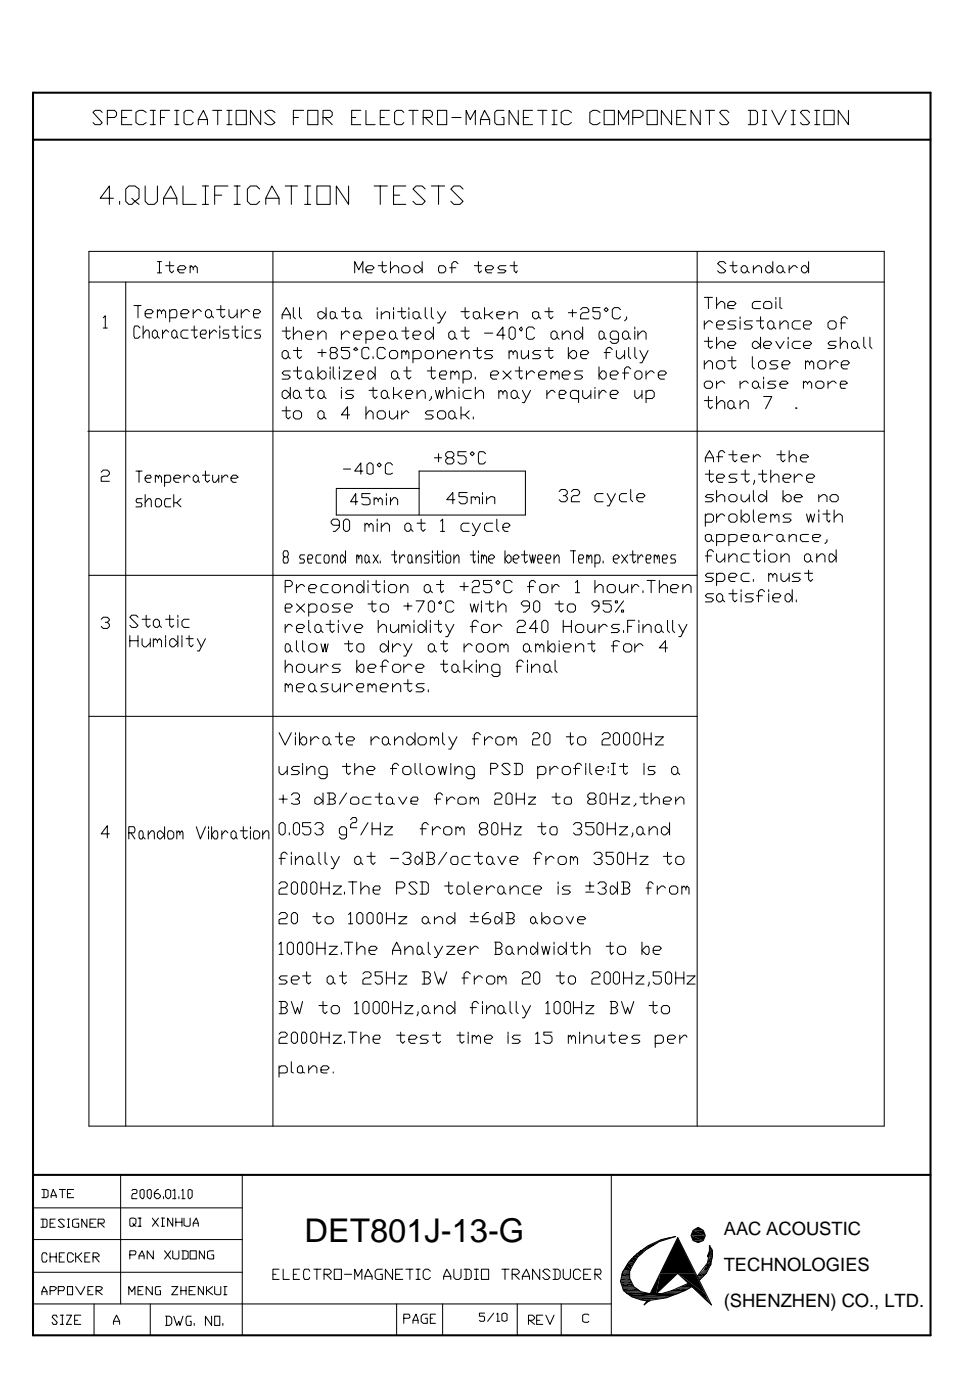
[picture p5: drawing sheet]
<svg xmlns="http://www.w3.org/2000/svg" width="200mm" height="290mm" viewBox="0 0 200 290" stroke-linecap="round" stroke-linejoin="round" font-family="sans-serif">
<defs><g id="words">
<text font-size="6.8" x="63.1" y="257.2">DET801J-13-G</text>
<g font-size="3.8">
<text x="149.9" y="255.9">AAC ACOUSTIC</text>
<text x="149.9" y="263.3">TECHNOLOGIES</text>
<text x="149.9" y="270.7">(SHENZHEN) CO., LTD.</text>
</g>
<text font-size="3.4" x="160.7" y="84.7">Ω.</text>
</g></defs>
<path d="M6.8 19.2h185.9v257.4h-185.9zM6.8 28.9h185.9M6.8 243.4h185.9M143.5 257.2h2.1M128.5 265h2.1M128.5 265.6h2.3M128.9 267.1h3.6M131.2 269h6.8M139.3 267.1h3.4" fill="none" stroke="#000" stroke-width=".42"/>
<g fill="none" stroke="#000" stroke-width=".21">
<path d="M21.2 23.3l-.5-.4h-1l-.4 .4 1.9 2.1-.5 .4h-1l-.4-.4M22.2 24.3h1.5l.4-.4v-.6l-.4-.4h-1.5v2.9M25.2 24.3h1M27.3 22.9h-2.1v2.9h2.1M30.1 38.5v3.2l.6 .6h1.3l.6-.6v-3.2M30.3 23.3l-.7-.4h-.8l-.6 .4v2.1l.6 .4h.8l.7-.4M31.1 25.8h1.1M31.1 22.9h1.1M31.7 22.9v2.9M33.2 24.3h.9M35.1 22.9h-1.9v2.9M36.2 25.8h.8"/>
<path d="M36.2 22.9h.8M36.6 22.9v2.9M37.9 38.5v3.8h2.7M40 23.3l-.4-.4h-1.1l-.4 .4v2.1l.4 .4h1.1l.4-.4M41.1 25.8v-1l1-1.9 .9 1.9v1M41.1 24.8h1.9M41.9 38.5h1.3M42.5 38.5v3.8M44 22.9h1.9M45.1 22.9v2.9M47 25.8h1M47 22.9h1"/>
<path d="M47.2 38.5h-2.8v3.8M47.4 22.9v2.9M48.5 38.5h1.2M48.9 22.9h2.1v2.9h-2.1zM49.1 38.5v3.8M53.8 39.2l-.7-.7h-1.2l-.7 .7v2.5l.7 .6h1.2l.7-.6M54 22.9v2.9l-2.1-2.9v2.9M56.9 23.3l-.6-.4h-.8l-.7 .4 2.1 2.1-.6 .4h-.8l-.7-.4M59.1 38.5h2.5M60.3 38.5v3.8M60.7 24.3h1.1M62.9 22.9h-2.2v2.9"/>
<path d="M63.1 38.5h1.2M63.7 22.9h2.1v2.9h-2.1zM63.7 38.5v3.8M65.6 38.5h2.8v3.8h-2.8zM66.9 24.3h1.5l.4-.4v-.6l-.4-.4h-1.5v2.9M67.3 24.3l1.5 1.5M72.2 38.5v3.8l-2.6-3.8v3.8M72.8 24.3h.9M74.7 22.9h-1.9v2.9h1.9M75.8 22.9v2.9h1.9M77.5 38.5h2.7M78.7 24.3h.9"/>
<path d="M78.7 38.5v3.8M80.6 22.9h-1.9v2.9h1.9M83.6 23.3l-.4-.4h-1.1l-.4 .4v2.1l.4 .4h1.1l.4-.4M84 38.5h-2.5v3.8h2.5M84.7 22.9h1.9M85.5 22.9v2.9M87.6 24.3h1.5l.4-.4v-.6l-.4-.4h-1.5v2.9M88.1 39.2l-.7-.7h-1.3l-.6 .7 2.6 2.5-.7 .6h-1.3l-.6-.6M88.1 24.3l1.4 1.5M89.3 38.5h2.8M90.6 22.9h1.9v2.9h-1.9zM90.8 38.5v3.8"/>
<path d="M93.6 24.3h1.9M95.9 39.2l-.7-.7h-1.2l-.7 .7 2.6 2.5-.7 .6h-1.2l-.7-.6M96.5 25.8v-2.9l.9 1.9 1-1.9v2.9M99.5 25.8v-1l.8-1.9 1.1 1.9v1M99.5 24.8h1.9M104.4 22.9h-1.5l-.5 .4v2.1l.5 .4h1.5v-1.5h-.5M107.3 22.9v2.9l-1.9-2.9v2.9M108.4 24.3h1M110.3 22.9h-1.9v2.9h1.9M111.3 22.9h1.9M112.4 22.9v2.9M114.3 25.8h1.1"/>
<path d="M114.3 22.9h1.1M114.7 22.9v2.9M118.3 23.3l-.6-.4h-.9l-.6 .4v2.1l.6 .4h.9l.6-.4M124.2 23.3l-.6-.4h-.8l-.7 .4v2.1l.7 .4h.8l.6-.4M125.1 22.9h2.1v2.9h-2.1zM128.1 25.8v-2.9l1 1.9 1.1-1.9v2.9M131 24.3h1.5l.6-.4v-.6l-.6-.4h-1.5v2.9M134 22.9h2.1v2.9h-2.1zM139.1 22.9v2.9l-2.2-2.9v2.9M140.1 24.3h.9M142 22.9h-1.9v2.9h1.9M145 22.9v2.9l-1.9-2.9v2.9"/>
<path d="M146 22.9h2M146.9 22.9v2.9M150.9 23.3l-.4-.4h-1.1l-.4 .4 1.9 2.1-.4 .4h-1.1l-.4-.4M154.9 22.9h1.5l.4 .4v2.1l-.4 .4h-1.5M155.4 22.9v2.9M157.9 25.8h.8M157.9 22.9h.8M158.3 22.9v2.9M159.8 22.9l1.5 2.9 1.5-2.9M163.8 25.8h.9M163.8 22.9h.9M164.3 22.9v2.9"/>
<path d="M167.6 23.3l-.4-.4h-1l-.5 .4 1.9 2.1-.4 .4h-1l-.5-.4M168.7 25.8h1.1M168.7 22.9h1.1M169.1 22.9v2.9M170.6 22.9h2.1v2.9h-2.1zM175.7 22.9v2.9l-2.1-2.9v2.9M18.4 52.1h164.7v181.2h-164.7zM18.4 58.4h164.7M23.5 41.1h-2.8l1.9-2.6v3.8M24.8 41.7v.6M26 58.4v174.9M27.3 41.1l.6 .6-.6 .6h-.6l-.7-.6v-2.5l.7-.7h1.2l.9 .7v1.9l-.9 .6 .9 .6"/>
<path d="M32.6 54.2h.8M32.6 56.5h.8M33 54.2v2.3M33.9 42.3v-1.2l1.4-2.6 1.3 2.6v1.2M33.9 41.1h2.7M34.3 55h1.7M35.1 54.2v1.9l.5 .4 .4-.4M36.8 55.9h1.3l.4-.4-.4-.5h-.8l-.5 .5v.6l.5 .4h.8M39.4 55.5l.2-.5 .4 .5v.4M39.4 55v1.5M40 55.5l.4-.5 .5 .5v1M41.9 42.3h1.3"/>
<path d="M44.4 40.4h1.5M48.5 42.3h1.2M55 42.3v-1.2l1.3-2.6 1.5 2.6v1.2M55 41.1h2.8M56.5 52.1v181.2M63.1 42.3h1.2M73.4 56.5v-2.3l.9 1.7 .8-1.7v2.3M75.8 55.9h1.2l.5-.4-.5-.5h-.8l-.4 .5v.6l.4 .4h.8M78.3 55h1.7M79.2 54.2v1.9l.4 .4 .4-.4M80.9 55.9l.8-.9h.4l.4 .5v1M80.9 54.2v2.3"/>
<path d="M81.5 40.4h1.3M83.6 55h.9l.4 .5v.6l-.4 .4h-.9l-.4-.4v-.6zM86.1 55h.5l.8 .9-.8 .6h-.5l-.4-.4v-.6zM87.4 54.2v2.3M91 55h.9l.4 .5v.6l-.4 .4h-.9l-.2-.4v-.6zM93.1 55.5h1.3M94.8 54.6l-.4-.4h-.4l-.4 .4v1.9M98.2 55h1.5M99.1 54.2v1.9l.2 .4 .4-.4M100.5 55.9h1.3l.4-.4-.4-.5h-.8l-.5 .5v.6l.5 .4h.8M104.8 55h-1.3l-.4 .5 .4 .4h.9l.4 .2-.4 .4h-1.3M105.6 55h1.5"/>
<path d="M106.5 54.2v1.9l.4 .4 .2-.4M144.4 52.1v181.2M150.3 54.6l-.4-.4h-.9l-.4 .4 1.7 1.5-.4 .4h-.9l-.4-.4M151.1 55h1.5M151.8 54.2v1.9l.4 .4 .4-.4M153.5 55.5l.4-.5h.4l.4 .5v.6l-.4 .4h-.4l-.4-.4zM154.7 56.1l.5 .4M156 55.9l.8-.9h.5l.4 .5v1M156 55v1.5M159 55h.4l.6 .9-.6 .6h-.4l-.5-.4v-.6zM160 54.2v2.3M160.9 55.5l.4-.5h.4l.4 .5v.6l-.4 .4h-.4l-.4-.4z"/>
<path d="M162.1 56.1l.5 .4M163.4 55v1.5M165.1 55.5l-.4-.5h-.4l-.9 .9M166.4 55h.4l.6 .9-.6 .6h-.4l-.5-.4v-.6zM167.4 54.2v2.3M21.4 65.8l.4-.4v2.5M21.4 67.9h.8M27.7 63.3h1.5M28.6 63.3v2.5M29 67.9l-.4-.4h-.7l-.2 .4v1.7l.2 .5h.7l.4-.5M29.6 69.2l.7-.8h.4l.2 .4v1.3M29.6 67.5v2.6"/>
<path d="M30.1 65h1.2l.4-.4-.4-.5h-.8l-.4 .5v.8l.4 .4h.8M32 68.4h.2l.4 .4v.8l-.4 .5h-.2l-.5-.5v-.8zM32.6 64.6l.4-.5 .4 .5v.4M32.6 69.6l.4 .5M32.6 64.1v1.7M33.4 64.6l.5-.5 .4 .5v1.2M33.7 68.4v1.7M34.9 68.8l-.4-.4h-.2l-.6 .8M35.1 64.6l.5-.5h.8l.2 .5v.8l-.2 .4h-1.3M35.1 64.1v2.6M36 68.4h.2l.4 .4v.8l-.4 .5h-.2l-.4-.5v-.8zM36.6 69.6l.2 .5"/>
<path d="M37.5 65h1.2l.5-.4-.5-.5h-.8l-.4 .5v.8l.4 .4h.8M38.9 68.4h-1l-.4 .4v.8l.4 .5h1M39.6 68.4h1.3M40 64.1v1.7M40.2 67.5v2.1l.2 .5 .5-.5M41.5 69.2h1l.3-.4-.3-.4h-.6l-.4 .4v.8l.4 .5h.6M41.7 64.6l-.4-.5h-.4l-.9 .9M43 64.1h.4l.4 .5v.8l-.4 .4h-.4l-.5-.4v-.8zM43.4 68.4v1.7M43.8 65.4l.4 .4M44.9 68.8l-.5-.4h-.2l-.8 .8M44.9 64.1h1.7"/>
<path d="M45.5 67.5v.4M45.5 68.4v1.7M45.7 63.3v2.1l.4 .4 .5-.4M47.4 68.4h-1l-.3 .4 .3 .4h.8l.2 .4-.2 .5h-1.1M47.4 64.1v1.3l.4 .4h.5l.8-.8M48 68.4h1.3M48.7 67.5v2.1l.4 .5 .2-.5M49.1 64.1v1.7M50 64.1v1.7M50.2 67.5v.4M50.2 68.4v1.7M51.6 64.6l-.4-.5h-.4l-.8 .9"/>
<path d="M52.1 68.4h-1.1l-.2 .4v.8l.2 .5h1.1M52.5 65h1.1l.4-.4-.4-.5h-.9l-.2 .5v.8l.2 .4h.9M54 68.4h-.9l-.4 .4 .4 .4h.7l.2 .4-.2 .5h-1.1M58.4 66v-.8l.9-1.5 .8 1.5v.8M58.4 65.2h1.7M58.4 68.6h1.7M58.8 72.6h.5l.4 .4v.9l-.4 .4h-.5l-.4-.4v-.9zM59.3 67.7v2.1l.4 .5 .4-.5M59.7 73.9l.4 .4M60.1 76.8h-1.3l-.4 .5 .4 .4h.9l.4 .4-.4 .4h-1.3M60.7 63.7v1.9l.5 .4M60.7 69.4l.9-.8h.4l.4 .4v1.3"/>
<path d="M60.7 67.7v2.6M60.7 72.6h1.7M60.7 76.8h1.7M61.6 72v1.9l.4 .4 .4-.4M61.6 76v2.1l.4 .4 .4-.4M62 63.7v1.9l.4 .4M63.3 77.3l.4-.5h.4l.5 .5v.8l-.5 .4h-.4l-.4-.4zM63.3 69.4h1.3l.4-.4-.4-.4h-.9l-.4 .4v.8l.4 .5h.9M64.6 78.1l.4 .4M65.8 64.8l.9-.2 .8 .6-.8 .8h-.4l-.5-.4zM65.8 69.4l.9-.8h.4l.4 .4v1.3M65.8 68.6v1.7"/>
<path d="M65.8 76v2.5M65.8 73h1.7M66.7 76.8h.4l.4 .5v.8l-.4 .4h-.4l-.9-.8zM66.7 72.4v1.5M67.5 63.7v2.3M68.4 64.8l.2-.2 .8 .2v.8l-.4 .4h-.4l-.2-.4zM68.4 76v.4M68.4 76.8v1.7M68.6 73l-.2-.4 .2-.6h.8l.4 .4v.2l-.4 .4h-.8l-.2 .4 .2 .9h.8l.4-.4v-.5l-.4-.4M69 76v2.1l.4 .4M69.4 65.6l.4 .4M70.3 76v.4"/>
<path d="M70.3 76.8v1.7M70.7 64.6h1.7M70.7 68.6v1.7M71.1 76.8h1.7l-1.7 1.7h1.7M71.5 63.7v1.9l.5 .4 .4-.4M72.4 69l-.4-.4h-.5l-.8 .8M72.4 72h-1.7v.6h1.3l.4 .4v.9l-.4 .4h-.9l-.4-.4M73.2 64.8l.5-.2 .8 .2v.8l-.4 .4h-.4l-.5-.4zM73.2 69.4h1.3l.4-.4-.4-.4h-.8l-.5 .4v.8l.5 .5h.8M73.7 72l.4 .4-.4 .2-.5-.2zM73.7 77.7h1.2l.5-.4-.5-.5h-.8l-.4 .5v.8l.4 .4h.8M74.5 65.6l.4 .4"/>
<path d="M75.8 69l.4-.4h.6l.5 .4v.8l-.5 .5h-1M75.8 68.6v2.5M76.4 76.8h.4l.9 .9-.9 .8h-.4l-.2-.4v-.8zM76.4 72.4l-.2-.4h-.8l-.5 .4v1.5l.5 .4h.8l.2-.4M77.3 73.9v.4M77.7 76v2.5M78.1 69.4h1.3l.4-.4-.4-.4h-.9l-.4 .4v.8l.4 .5h.9M78.1 63.7v.4M78.1 64.6v1.4M79 65.2l.8-.6 .8 .2v1.2M79 64.6v1.4M79.8 72.4l-.4-.4h-.9l-.4 .4v1.5l.4 .4h.9l.4-.4"/>
<path d="M80.6 69l.5-.4h.4l.4 .4v.8l-.4 .5h-.4l-.5-.5zM81.1 72.6h.8l.4 .4v.9l-.4 .4h-.8l-.5-.4v-.9zM81.5 76.8h.4l.4 .5v.8l-.4 .4h-.4l-.4-.4v-.8zM81.5 63.7v.4M81.5 64.6v1.4M81.9 69.8l.4 .5M82.3 64.6h1.7M82.3 78.1l.5 .4M83.2 63.7v1.9l.4 .4 .4-.4M83.2 73l.4-.4 .4 .4v.4M83.2 68.6h1.5M83.2 72.6v1.7"/>
<path d="M83.6 76.8h1.5M84 67.7v2.1l.2 .5 .5-.5M84 73l.2-.4 .5 .4v1.3M84.2 76v2.1l.5 .4 .4-.4M84.7 63.7v.4M84.7 64.6v1.4M85.5 64.8l.4-.2 .9 .2v.8l-.4 .4h-.5l-.4-.4zM85.5 69.4h1.3l.4-.4-.4-.4h-.9l-.4 .4v.8l.4 .5h.9M85.5 73l.4-.4h.9l.4 .4v.9l-.4 .4h-1.3M85.5 72.6v2.5M86.8 65.6l.4 .4M88.1 69l.4-.4h.4l.8 .8-.8 .9h-.4l-.4-.5z"/>
<path d="M88.1 63.7v1.9l.4 .4M88.5 72.6h.8l.4 .4v.9l-.4 .4h-.8l-.4-.4v-.9zM88.5 76.8h1.7M89.3 63.7v1.9l.4 .4M89.3 76v2.1l.4 .4 .5-.4M89.7 67.7v2.6M90.6 73.4l.8-.8h.5l.4 .4v1.3M90.6 64.6l.8 1.4M90.6 72.6v1.7M91 77.7h1.3l.2-.4-.2-.5h-.9l-.4 .5v.8l.4 .4h.9M92.3 64.6l-1.3 2.3h-.4M92.9 69l.4-.4h.5l.4 .4v.8l-.4 .5h-.5l-.4-.5z"/>
<path d="M92.9 73.4h1.3l.4-.4-.4-.4h-.9l-.4 .4v.9l.4 .4h.9M93.3 77.3l.5-.5 .4 .5v.4M93.3 76.8v1.7M94.2 77.3l.4-.5 .4 .5v1.2M94.2 69.8l.4 .5M95.5 73.4l.8-.8h.4l.5 .4v1.3M95.5 64.6h1.7M95.5 68.6h1.7M95.5 72.6v1.7M95.9 77.3l.4-.5h.9l.4 .5v.8l-.4 .4h-1.3M95.9 76.8v2.6M96.3 63.7v1.9l.4 .4 .5-.4"/>
<path d="M96.3 67.7v2.1l.4 .5 .5-.5M98 64.8l.4-.2 .9 .2v.8l-.5 .4h-.4l-.4-.4zM98 72.6h1.7M98.4 78.1v.4M98.8 72v1.9l.5 .4 .4-.4M99.3 65.6l.4 .4M100.3 63.7v2.3M100.3 69h1.7M101.2 65.2l.8 .8M101.6 77.7h1.3l.4-.4-.4-.5h-.9l-.4 .5v.8l.4 .4h.9M102 64.6l-.8 .6h-.9M102 72.6h-1.2l-.5 .4 .5 .4h.8l.4 .5-.4 .4h-1.3"/>
<path d="M102.9 65.2h1.2l.5-.4-.5-.2h-.8l-.4 .2v.8l.4 .4h.8M104.1 76.8l1.7 1.7M104.6 69.4h-1.7l1.2-1.7v2.6M105.4 68.2l.4-.5h.5l.4 .5v1.6l-.4 .5h-.5l-.4-.5zM105.4 65.2l.9-.6 .8 .2v1.2M105.4 73l.4-.4 .5 .4v.4M105.4 64.6v1.4M105.4 72.6v1.7M105.8 76.8l-1.7 1.7M106.3 73l.4-.4 .4 .4v1.3M106.7 76.8h1.5M107.5 68.2l.4-.5 .3 .5-.3 .4z"/>
<path d="M107.5 76v2.1l.4 .4 .3-.4M107.9 72.6v1.3l.3 .4h.4l.8-.9M109 76.8v1.7M109.4 72.6v1.7M110.3 64.8l.4-.2 .8 .2v.8l-.4 .4h-.4l-.4-.4zM110.7 68.2l-.4-.5h-.9l-.4 .5v1.6l.4 .5h.9l.4-.5M110.7 77.3l-.4-.5h-.4l-.9 .9M111.5 77.7h1.3l.4-.4-.4-.5h-.8l-.5 .5v.8l.5 .4h.8M111.5 65.6l.5 .4M112 72.6h-1.3l-.4 .4 .4 .4h.8l.5 .5-.5 .4h-1.2M112.8 64.6h1.7M112.8 72.6h1.7"/>
<path d="M113.7 63.7v1.9l.4 .4 .4-.4M113.7 72v1.9l.4 .4 .4-.4M114.1 69l.4-.4h.4l.5 .4v.8l-.5 .5h-.4l-.4-.5zM114.1 77.3l.4-.5 .4 .5v.4M114.1 76.8v1.7M114.9 77.3l.5-.5 .4 .5v1.2M115.4 69.8l.4 .5M116.4 69.4l.9-.8h.4l.4 .4v1.3M116.4 77.7h1.3l.4-.4-.4-.5h-.9l-.4 .5v.8l.4 .4h.9M116.4 68.6v1.7M117.7 64.8h1.7M117.7 72v2.3"/>
<path d="M118.5 72.6h.5l.4 .4v.9l-.4 .4h-.5l-.8-.9zM118.5 64.1v1.5M119 69l.4-.4h.4l.8 .8-.8 .9h-.4l-.4-.5zM120.2 64.1l.4-.4h.9l.4 .4v.5l-.4 .2h-.9l-.4 .4v.8h1.7M120.2 73.4h1.3l.4-.4-.4-.4h-.9l-.4 .4v.9l.4 .4h.9M120.6 76.8h-1.2l-.4 .5 .4 .4h.8l.4 .4-.4 .4h-1.2M120.6 67.7v2.6M124 76v2.5M124.2 68.6h.5l.4 .4v.8l-.4 .5h-.5l-.2-.5v-.8zM124.2 63.7h-1.4v.9h1.2l.2 .2v.8l-.2 .4h-.8l-.4-.4M124.7 76.8h.4l.4 .5v.8l-.4 .4h-.4l-.7-.8zM125.1 69.8l.4 .5"/>
<path d="M125.1 73h1.3M125.5 63.7l.4 .4-.4 .5-.4-.5zM126.4 77.7h1.2l.5-.4-.5-.5h-.8l-.4 .5v.8l.4 .4h.8M126.8 72.4l-.4-.4h-.5l-.4 .4v1.9M127.6 72.6v1.3l.5 .4h.4l.8-.9M128.1 70.3h-1.3l-.4-.5v-.8l.4-.4h.8l.5 .4v1.7l-.5 .4h-.8l-.4-.4M128.5 64.1l-.4-.4h-.9l-.4 .4v1.5l.4 .4h.9l.4-.4M128.9 69l.4-.4h.5l.4 .4v.8l-.4 .5h-.5l-.4-.5zM128.9 77.3h1.3M129.3 72.6v1.7M129.8 65.6v.4l-.5 .5M130.2 72v1.9l.4 .4"/>
<path d="M130.2 69.8l.4 .5M130.6 76.4l-.4-.4h-.4l-.5 .4v2.1M131.4 72v1.9l.5 .4M131.4 67.7v.5M131.4 68.6v1.7M131.9 76.8h.6l.4 .5v.8l-.4 .4h-.6l-.5-.4v-.8zM132.1 69.4l.8-.8h.4l.5 .4v1.3M132.1 68.6v1.7M132.5 72.6l.8 1.7M133.8 76.8v1.7M134.2 72.6l-1.3 2.5h-.4M135.5 77.3l-.5-.5h-.4l-.8 .9"/>
<path d="M136.3 77.7h1.3l.4-.4-.4-.5h-.9l-.4 .5v.8l.4 .4h.9M145.8 79.4l.5-.4h.8l.4 .4v.6l-.4 .4h-.8l-.5-.4zM145.8 75.6l.9-.9h.4l.4 .4v1.3M145.8 61.6h1.7M145.8 66.5v1.7M145.8 74.7v1.7M145.8 70.7h1.7M146.7 69.8v2l.4 .4 .4-.4M146.7 61.6v2.3M147.5 66.9l-.4-.4h-.4l-.9 .8M148.4 63.3l.8-.9h.4l.5 .5v1M148.4 67.3h1.2l.5-.4-.5-.4h-.8l-.4 .4v.8l.4 .5h.8"/>
<path d="M148.4 71.5l.8-.8h.4l.5 .4v1.1M148.4 61.6v2.3M148.4 69.8v2.4M148.4 79v1.4M148.8 74.7h.8l.5 .4v.9l-.5 .4h-.8l-.4-.4v-.9zM150.1 79.4l-.5-.4h-.4l-.8 .6M150.7 63.3h1.3l.4-.4-.4-.5h-.9l-.4 .5v.8l.4 .2h.9M150.7 71.5h1.3l.4-.4-.4-.4h-.9l-.4 .4v.7l.4 .4h.9M150.7 74.7h1.7M151.6 73.9v2.1l.4 .4 .4-.4M152.4 66.5h-1.3l-.4 .4 .4 .4h.9l.4 .4-.4 .5h-1.3M153.2 65.6v.4"/>
<path d="M153.2 66.5v1.7M153.2 79v1.4M154.9 79.4l-.4-.4h-.4l-.9 .6M155.8 71.1l.4-.4h.4l.9 .8-.9 .7h-.4l-.4-.4zM155.8 66.5h-1.3l-.4 .4 .4 .4h.9l.4 .4-.4 .5h-1.3M155.8 73.9v2.1l.4 .4M156.2 79h.4l.5 .4v.6l-.5 .4h-.4l-.4-.4v-.6zM156.6 66.5h1.5M157.5 74.7h.6l.4 .4v.9l-.4 .4h-.6l-.4-.4v-.9zM157.5 62.4h-1.3l-.4 .5v.8l.4 .2h1.3M157.5 65.6v2.1l.4 .5 .2-.5M157.5 69.8v2.4"/>
<path d="M158.1 71.5h1.3l.4-.4-.4-.4h-.9l-.4 .4v.7l.4 .4h.9M158.1 78.1v.4M158.1 79v1.4M158.5 62.4h.9l.4 .5v.8l-.4 .2h-.9l-.4-.2v-.8zM159 66.9l.4-.4h.4l.4 .4v.8l-.4 .5h-.4l-.4-.5zM160.2 67.7l.5 .5M160.7 70.7l.8 1.5 .8-1.5M160.7 79h-1.3l-.4 .4 .4 .2h.8l.5 .4-.5 .4h-1.2M160.7 61.6v.4M160.7 62.4v1.5M161.1 74.7h-1.3l-.4 .4 .4 .5h.9l.4 .4-.4 .4h-1.3M161.5 61.6v2.1l.4 .2"/>
<path d="M161.5 67.3l.8-.8h.5l.4 .4v1.3M161.5 79.6h1.3l.4-.2-.4-.4h-.9l-.4 .4v.6l.4 .4h.9M161.5 66.5v1.7M161.9 75.6h1.3l.4-.5-.4-.4h-.9l-.4 .4v.9l.4 .4h.9M163.2 69.8v.5M163.2 70.7v1.5M165.7 66.5h-1.2l-.5 .4v.8l.5 .5h1.2M165.7 70.7h-1.2l-.5 .4v.7l.5 .4h1.2M166.4 67.3h1.2l.5-.4-.5-.4h-.8l-.4 .4v.8l.4 .5h.8M166.4 71.5h1.2l.5-.4-.5-.4h-.8l-.4 .4v.7l.4 .4h.8M166.4 79.4l.4-.4 .4 .4v.2M166.4 79v1.4"/>
<path d="M166.8 75.1l.4-.4 .4 .4v.5M166.8 74.7v1.7M167.2 79.4l.4-.4 .5 .4v1M167.6 75.1l.5-.4 .4 .4v1.3M168.9 79.4l.4-.4h.9l.4 .4v.6l-.4 .4h-.9l-.4-.4zM169.3 75.1l.5-.4h.8l.4 .4v.9l-.4 .4h-.8l-.5-.4zM171.4 66.9l.5-.4h.8l.4 .4v.8l-.4 .5h-.8l-.5-.5zM171.4 79v1.4M171.9 74.7v1.7M173.1 70.7h-1.2l-.5 .4 .5 .4h.8l.4 .3-.4 .4h-1.3M173.1 79.4l-.4-.4h-.4l-.9 .6M173.6 75.1l-.5-.4h-.4l-.8 .9"/>
<path d="M174 71.5l.6-.8h.4l.5 .4v1.1M174 79.6h1l.5-.2-.5-.4h-.8l-.2 .4v.6l.2 .4h.8M174 66.9h1M174 69.8v2.4M174.2 75.6h1.3l.4-.5-.4-.4h-.9l-.4 .4v.9l.4 .4h.9M175.5 66l-.5-.4h-.4l-.4 .4v2.2M176.3 71.1l.4-.4h.5l.4 .4v.7l-.4 .4h-.5l-.4-.4zM177.6 71.8l.4 .4M178.9 69.8v2l.4 .4M180.1 69.8v2l.5 .4M18.2 89.3h164.9M21 97.8l.4-.4h.8l.4 .4v.4l-.4 .4h-.8l-.4 .2v.9h1.6"/>
<path d="M28.2 97.6h1.2M28.8 97.6v2.3M30.1 99.1h1l.2-.3-.2-.4h-.6l-.4 .4v.7l.4 .4h.6M32.2 98.8l.2-.4 .4 .4v.3M32.2 98.4v1.5M32.8 98.8l.2-.4 .4 .4v1.1M34.1 98.8l.2-.4h.8l.2 .4v.7l-.2 .4h-1M34.1 98.4v2.4M36 99.1h1l.5-.3-.5-.4h-.6l-.4 .4v.7l.4 .4h.6M38.1 98.4v1.5M39.4 98.8l-.5-.4h-.2l-.6 .7M40.4 98.4h.2l.5 .4v.7l-.5 .4h-.2l-.4-.4v-.7z"/>
<path d="M41.1 99.5l.2 .4M41.9 98.4h1.5M42.5 97.6v1.9l.5 .4 .4-.4M44 98.4v1.1l.2 .4h.5l.6-.8M45.3 98.4v1.5M45.9 98.4v1.5M47.2 98.8l-.2-.4h-.4l-.7 .7M47.8 99.1h1.1l.4-.3-.4-.4h-.6l-.5 .4v.7l.5 .4h.6M58.4 85.1h1.7M58.8 80.9h.5l.8 .8-.8 .8h-.5l-.4-.4v-.8zM59.3 84.2v2.2l.4 .4 .4-.4M60.1 80.2v2.3"/>
<path d="M61.2 80.9h.4l.4 .4v.8l-.4 .4h-.4l-.5-.4v-.8zM61.2 85.1h.8l.4 .4v.9l-.4 .4h-.8l-.5-.4v-.9zM62 82.1l.4 .4M63.3 80.9h1.7M64.1 80.2v1.9l.5 .4 .4-.4M66.3 80.9h.4l.4 .4v.8l-.4 .4h-.4l-.5-.4v-.8zM66.3 85.1h.4l.4 .4v.9l-.4 .4h-.4l-.5-.4v-.9zM67.1 82.1l.4 .4M67.1 86.4l.4 .4M70.7 80.2v.2M70.7 80.9v1.6M71.1 97.2h1.5"/>
<path d="M72.4 85.9h-1.7l1.3-1.7v2.6M73.2 80.9h-1.2l-.5 .4 .5 .4h.8l.4 .4-.4 .4h-1.3M75.1 97.6h-1.7l1.3-1.7v2.3M75.8 85.9l.6-.8h.4l.5 .4v1.3M75.8 84.2v2.6M76 96.3l.4-.4h.4l.5 .4v1.7l-.5 .2-.8-.2zM76.4 80.9h1.7M77.3 80.2v1.9l.4 .4 .4-.4M78.1 85.5l.4-.4h.9l.4 .4v.9l-.4 .4h-.9l-.4-.4zM78.1 96.3l.4-.4 .5 .4-.5 .4zM79.4 80.9h.4l.4 .4v.8l-.4 .4h-.4l-.4-.4v-.8zM80.2 82.1l.4 .4"/>
<path d="M80.6 85.1v1.3l.5 .4h.4l.8-.9M81.3 96.3l-.4-.4h-.7l-.4 .4v1.7l.4 .2h.7l.4-.2M81.5 80.2v2.3M82.3 81.7l.9 .8M82.3 85.1v1.7M83.2 80.9l-.9 .8h-.8M83.2 85.1v1.7M84 81.7h1.1l.4-.4-.4-.4h-.9l-.2 .4v.8l.2 .4h.9M84.7 85.5l-.5-.4h-.2l-.8 .8M86.4 81.7l.8-.8h.4l.5 .4v1.2M86.4 80.9v1.6M89.3 82.1v.4l-.4 .5"/>
<path d="M89.7 85.1h-1.2l-.4 .4 .4 .4h.8l.4 .5-.4 .4h-1.2M90 94.8h1.4M90.2 80.9l.4 1.6 .4-1.6 .4 1.6 .5-1.6M90.6 85.5l.4-.4h.9l.4 .4v.9l-.4 .4h-.9l-.4-.4zM90.8 94v1.7M92.5 81.7l.8-.8h.5l.4 .4v1.2M92.5 80.2v2.3M92.7 94.8l-.4-.4v-.4l.4-.4h.9l.4 .4v.4l-.4 .4h-.9l-.4 .4v.5l.4 .4h.9l.4-.4v-.5l-.4-.4M92.9 85.5l.4-.4h.5l.4 .4v.9l-.4 .4h-.5l-.4-.4zM94.2 86.4l.4 .4M95 80.2v.2M95 80.9v1.6"/>
<path d="M95.5 84.2v2.6M96.3 85.9l.9 .9M96.5 93.6h-1.7v.8h1.3l.4 .4v.9l-.4 .4h-.9l-.4-.4M97.2 85.1l-.9 .8h-.8M97.4 94l.4-.4 .4 .4-.4 .4zM97.6 80.9h-1.3l-.4 .4v.8l.4 .4h1.3M98 86.4v.4M98.4 81.7l.9-.8h.4l.4 .4v1.2M98.4 80.2v2.3M100.5 94l-.4-.4h-.8l-.2 .4v1.7l.2 .4h.8l.4-.4M103.3 81.3l.4-.4 .4 .4v.4M103.3 80.9v1.6"/>
<path d="M104.1 81.3l.5-.4 .4 .4v1.2M105.8 81.3l.5-.4h.4l.4 .4v.8l-.4 .4h-.4l-.5-.4zM107.1 82.1l.4 .4M108.2 80.9l.8 1.6M109.9 80.9l-1.3 2.5h-.4M113.2 80.9v1.6M114.9 81.3l-.4-.4h-.4l-.9 .8M115.8 81.7h1l.5-.4-.5-.4h-.8l-.2 .4v.8l.2 .4h.8M119.8 81.3l-.4-.4h-.9l-.4 .4v.8l.4 .4h1.3M119.8 80.9v2.5M120.6 80.9v1.2l.5 .4h.4l.8-.8M122.3 80.9v1.6"/>
<path d="M123.2 80.2v.2M123.2 80.9v1.6M124 80.9v1.6M125.5 81.3l-.4-.4h-.4l-.7 .8M126.4 81.7h1.2l.5-.4-.5-.4h-.8l-.4 .4v.8l.4 .4h.8M131.4 80.9v1.2l.5 .4h.2l.8-.8M132.9 80.9v1.6M133.8 81.3l.4-.4h.8l.5 .4v.8l-.5 .4h-1.2M133.8 80.9v2.5M145.8 83h1.7M146 95.7v-.9l.9-1.5 .8 1.5v.9M146 94.8h1.7"/>
<path d="M146 98.2h1.7M146.7 82.1v2.1l.4 .5 .4-.5M146.9 97.4v2.1l.4 .4 .4-.4M148.4 99.1h1.2l.5-.5-.5-.4h-.8l-.4 .4v.9l.4 .4h.8M148.4 83.8l.8-.8h.4l.5 .4v1.3M148.4 94.6h1.2M148.4 82.1v2.6M150.1 93.8l-.5-.5h-.4l-.4 .5v1.9M150.9 94.2h1.7M151.1 83h.5l.4 .4v.8l-.4 .5h-.5l-.4-.5v-.8zM151.8 93.3v1.9l.4 .5 .4-.5M152 84.2l.4 .5"/>
<path d="M152.6 98.2h-1.3l-.4 .4 .4 .5h.9l.4 .4-.4 .4h-1.3M153.2 83.8l.9-.8h.4l.4 .4v1.3M153.2 83v1.7M153.5 94.8h1.2l.5-.2-.5-.4h-.8l-.4 .4v.6l.4 .5h.8M153.5 98.2h1.7M154.3 97.4v2.1l.4 .4 .5-.4M156 94.2v1.5M156.2 99.5l-.2 .8M157.1 98.2h1.6M157.1 80l.4 .4M157.5 94.6l-.4-.4h-.5l-.6 .6M157.9 97.4v2.1l.4 .4 .4-.4"/>
<path d="M158.1 82.1h1.7l-1.3 2.6M159.6 99.1l.8-.9h.5l.4 .4v1.3M159.6 97.4v2.5M160.9 94.2h1.7M161.7 93.3v1.9l.4 .5 .5-.5M162.1 99.1h1.3l.4-.5-.4-.4h-.8l-.5 .4v.9l.5 .4h.8M163.4 94.8l.6-.6h.5l.4 .4v1.1M163.4 93.3v2.4M164.5 98.2v1.7M165.7 94.8h1.3l.4-.2-.4-.4h-.8l-.5 .4v.6l.5 .5h.8M166.2 98.6l-.5-.4h-.4l-.8 .9M167 99.1h1.3l.4-.5-.4-.4h-.9l-.4 .4v.9l.4 .4h.9"/>
<path d="M18.4 119.2h126M29.4 103.3h-1l-.2 .4 .2 .4h.8l.2 .5-.2 .4h-1M30.1 104.1l.6-.8h.4l.2 .4v1.3M30.1 102.4v2.6M32.4 103.3h.6l.4 .4v.9l-.4 .4h-.6l-.2-.4v-.9zM35.3 103.3h-1l-.2 .4v.9l.2 .4h1M36 102.4v2.6M36.6 104.1l.9 .9M37.5 103.3l-.9 .8h-.6M58.8 115.4l-.2-.5 .2-.8h.7l.2 .4-.2 .9h-.7l-.2 .4 .2 .8h.7l.2-.4-.2-.8M63.1 114.9h-.9l-.2 .5 .2 .4h.7l.2 .4-.2 .4h-.9M63.7 115.8h.9l.2-.4-.2-.5h-.7l-.2 .5v.8l.2 .4h.7"/>
<path d="M66.5 114.9h-.9l-.2 .5v.8l.2 .4h.9M67.3 114.9h.6l.3 .5v.8l-.3 .4h-.6l-.2-.4v-.8zM68.8 115.8l.4-.9h.4l.2 .5v1.2M68.8 114.9v1.7M70.3 108.8h-1.3l-.4-.4v-.5l.4-.4h.8l.5 .4v1.3l-.9 .9h-.4M70.7 114.9h.2l.6 .9-.6 .8h-.2l-.2-.4v-.8zM71.5 107.5h.5l.4 .4v1.7l-.4 .5h-.5l-.4-.5v-1.7zM71.5 114.1v2.5M73.9 115.4l.2-.5 .2 .9M73.9 114.9v1.7M74.1 103.9h-1.5l1.1-1.7v2.4M74.3 115.4l.4-.5 .2 .5v1.2"/>
<path d="M75.6 108.8l.4-.4 .4 .4v.4M75.6 108.4v1.7M75.8 114.9h.2l.4 .5v.8l-.4 .4h-.2l-.2-.4v-.8zM76.4 108.8l.4-.4 .5 .4v1.3M76.4 116.2l.2 .4M76.6 102.2h-1.7v.9h1.3l.4 .4v.9l-.4 .2h-.8l-.5-.2M77.3 114.9l1 1.7M77.5 103.5l.4-.4 .4 .4v.4M77.5 103.1v1.5M78.1 107.5v.4M78.1 108.4v1.7M78.3 103.5l.4-.4 .5 .4v1.1"/>
<path d="M78.3 114.9l-1 1.7M78.7 116.2v.4M79 109.2l.8-.8h.4l.4 .4v1.3M79 108.4v1.7M80 102.2v.5M80 103.1v1.5M80.9 103.9l.6-.8h.4l.4 .4v1.1M80.9 103.1v1.5M81.1 114.9h1M81.7 114.1v2.1l.2 .4 .2-.4M82.8 114.9v1.7M83.8 115.4l-.2-.5h-.2l-.6 .9"/>
<path d="M84.2 108.4h.5l.4 .4v.8l-.4 .5h-.5l-.4-.5v-.8zM84.7 114.9h.4l.2 .5v.8l-.2 .4h-.4l-.2-.4v-.8zM85.1 109.6l.4 .5M85.3 116.2l.2 .4M86.1 115.8l.7-.9h.2l.2 .5v1.2M86.1 114.9v1.7M86.4 108.4h1.7M86.8 101.2h-17.2v5.5h39.2v-9.1h-22v9.1M87.2 107.5v2.1l.4 .5 .5-.5M88.9 114.9h-.8l-.3 .5 .3 .4h.6l.2 .4-.2 .4h-.9M89.5 114.1v.4M89.5 114.9v1.7"/>
<path d="M90 114.9h1.2M90.6 114.1v2.1l.2 .4 .4-.4M91.2 107.9l.5-.4v2.6M91.2 110.1h.9M91.7 114.1v.4M91.7 114.9v1.7M92.5 114.9h.6l.2 .5v.8l-.2 .4h-.6l-.2-.4v-.8zM94 115.8l.6-.9h.2l.2 .5v1.2M94 114.9v1.7M94.2 103.5h-1.7l1.3-1.5v2.4M96.7 102h-1.7v.9h1.3l.4 .2v.8l-.4 .5h-.8l-.5-.5M97.2 108.4h-1.3l-.4 .4v.8l.4 .5h1.3"/>
<path d="M97.4 114.9h1M97.6 103.1l.4-.2 .4 .2v.4M97.6 102.9v1.5M97.8 108.4l.8 1.7M98 114.1v2.1l.2 .4 .2-.4M98.4 103.1l.4-.2 .5 .2v1.3M99.1 114.1v.4M99.1 114.9v1.7M99.5 108.4l-1.3 2.5h-.4M99.7 115.4l.2-.5 .2 .9M99.7 114.9v1.7M99.9 102v.4"/>
<path d="M99.9 102.9v1.5M100.1 115.4l.2-.5 .5 .5v1.2M100.8 103.5l.8-.6h.4l.4 .2v1.3M100.8 102.9v1.5M101.2 115.8h.8l.4-.4-.4-.5h-.4l-.4 .5v.8l.4 .4h.4M102 108.4h-1.2l-.5 .4v.8l.5 .5h1.2M102.9 107.5v2.1l.4 .5M104.1 109.2h1.1l.4-.4-.4-.4h-.6l-.5 .4v.8l.5 .5h.6M104.6 114.1v2.5M105.2 114.9h.2l.4 .5v.8l-.4 .4h-.2l-.6-.8zM106.3 115.8h.8l.4-.4-.4-.5h-.4l-.4 .5v.8l.4 .4h.4M107.9 114.9h1.3"/>
<path d="M108.6 114.1v2.1l.2 .4 .4-.4M109.6 114.9l.5 1.7 .2-1.7 .2 1.7 .4-1.7M111.3 115.8h.9l.2-.4-.2-.5h-.7l-.2 .5v.8l.2 .4h.7M113 115.8h.9l.2-.4-.2-.5h-.7l-.2 .5v.8l.2 .4h.7M114.7 115.8l.7-.9h.2l.2 .5v1.2M114.7 114.9v1.7M115.8 101.8l.4-.4h.9l.4 .4v.4l-.4 .5h-.5M117.1 102.7l.4 .4v.4l-.4 .4h-.9l-.4-.4M118.1 114.1h1.1M118.3 101.8l.4-.4h.9l.4 .4v.4l-.4 .5h-.9l-.4 .4v.8h1.7M118.7 114.1v2.5M119.8 115.8h.8l.3-.4-.3-.5h-.6l-.2 .5v.8l.2 .4h.6"/>
<path d="M121.5 115.4l.2-.5 .2 .9M121.5 114.9v1.7M121.9 115.4l.4-.5 .3 .5v1.2M123.2 115.4l.2-.5h.6l.2 .5v.8l-.2 .4h-.8M123.2 114.9v2.6M124.9 102.2h-1.3l-.4 .5v.8l.4 .4h1.3M124.9 116.2v.4M125.7 102.2l.9 1.7M127 115.8h.8l.5-.4-.5-.5h-.4l-.4 .5v.8l.4 .4h.4M127.4 102.2l-1.2 2.6h-.5M128.7 114.9l1.3 1.7M129.8 102.2h-1.1l-.4 .5v.8l.4 .4h1.1"/>
<path d="M130 114.9l-1.3 1.7M130.4 114.9h1.3M130.6 101.4v2.1l.4 .4M131 114.1v2.1l.2 .4 .5-.4M131.9 103.1h1.2l.5-.4-.5-.5h-.8l-.4 .5v.8l.4 .4h.8M132.1 114.9v1.7M133.1 115.4l-.2-.5h-.2l-.6 .9M133.8 115.8h.8l.2-.4-.2-.5h-.6l-.2 .5v.8l.2 .4h.6M135.5 115.4l.2-.5 .4 .5v.4M135.5 114.9v1.7M136.1 115.4l.2-.5 .2 .5v1.2M137.2 115.8h.8l.2-.4-.2-.5h-.6l-.2 .5v.8l.2 .4h.6"/>
<path d="M139.9 114.9h-.8l-.2 .5 .2 .4h.6l.2 .4-.2 .4h-.8M146 110.9l.5-.2 .8 .2v.9l-.4 .4h-.4l-.5-.4zM146 106.9l.5-.4h.8l.4 .4v.8l-.4 .5h-1.3M146 106.5v2.5M146 115.1h1.3M147.3 111.8l.4 .4M147.7 102.4h-1.2l-.5 .5 .5 .2h.8l.4 .4-.4 .4h-1.3M147.7 114.3l-.4-.4h-.4l-.4 .4v2.1M147.7 118.7h-1.2l-.5 .5 .5 .4h.8l.4 .4-.4 .4h-1.3M148.4 103.1l.8-.7h.4l.5 .5v1M148.4 110.9l.4-.2h.8l.5 .2v.9l-.5 .4h-1.2M148.4 114.7v1.3l.4 .4h.4l.9-.8"/>
<path d="M148.4 119.2l.4-.5h.8l.5 .5v.8l-.5 .4h-1.2M148.4 101.6v2.3M148.4 106.5v1.7M148.4 110.7v2.3M148.4 118.7v2.6M150.1 106.9l-.5-.4h-.4l-.8 .8M150.1 114.7v1.7M150.9 102.9l.4-.5h.9l.4 .5v.6l-.4 .4h-.9l-.4-.4zM150.9 110.9l.4-.2h.9l.4 .2v.9l-.4 .4h-1.3M150.9 115.6l.9-.9h.4l.4 .4v1.3M150.9 119.6h1.3l.4-.4-.4-.5h-.9l-.4 .5v.8l.4 .4h.9M150.9 110.7v2.3"/>
<path d="M150.9 114.7v1.7M151.3 106.5h.9l.4 .4v.8l-.4 .5h-.9l-.4-.5v-.8zM153.5 102.4v1.1l.4 .4h.4l.9-.8M153.5 111.3h1.2l.5-.4-.5-.2h-.8l-.4 .2v.9l.4 .4h.8M153.5 105.6v2.6M154.3 106.5h.4l.5 .4v.8l-.5 .5h-.4l-.8-.9zM155.2 114.7h-1.3l-.4 .4v.9l.4 .4h1.3M155.2 118.7h-1.3l-.4 .5v.8l.4 .4h1.3M155.2 102.4v1.5M156 101.6v1.9l.2 .4M156 105.6v2.1l.2 .5M156 114.7h1.5"/>
<path d="M156.2 110.7l.9 .2v.9l-.5 .4h-.4l-.2-.4v-.9zM156.6 113.9v2.1l.5 .4 .4-.4M157.1 102.9l.4-.5h.4l.8 .7-.8 .8h-.4l-.4-.4zM157.1 107.3h1.2l.4-.4-.4-.4h-.8l-.4 .4v.8l.4 .5h.8M157.1 111.8l.4 .4M158.3 110.7v1.5M158.3 113.9v.4M158.3 114.7v1.7M158.7 101.6v2.3M159.2 115.1l.4-.4h.8l.5 .4v.9l-.5 .4h-.8l-.4-.4zM159.2 119.2l.4-.5 .4 .5v.4M159.2 118.7v1.7"/>
<path d="M159.6 106.9l.4-.4 .4 .4v.4M159.6 106.5v1.7M160 110.9l-.8-.2-.9 .6M160 119.2l.4-.5 .5 .5v1.2M160.4 106.9l.5-.4 .4 .4v1.3M160.9 110.9l.4-.2 .8 .2v.9l-.4 .4h-.4l-.4-.4zM161.7 115.6l.9-.9h.4l.4 .4v1.3M161.7 118.7v1.3l.4 .4h.5l.8-.8M161.7 114.7v1.7M162.1 103.1l.9-.7h.4l.4 .5v.6l-.4 .4h-.4zM162.1 101.6v2.3M162.1 111.8l.5 .4"/>
<path d="M163.4 111.3l.6-.6 .9 .2v1.3M163.4 110.7v1.5M163.4 118.7v1.7M163.8 106.5h-1.2l-.5 .4 .5 .4h.8l.4 .4-.4 .5h-1.3M164.5 103.1h1.2l.5-.2-.5-.5h-.8l-.4 .5v.6l.4 .4h.8M165.7 118.7h-1.2l-.5 .5 .5 .4h.8l.4 .4-.4 .4h-1.3M166.6 115.1l.4-.4h.4l.5 .4v.9l-.5 .4h-.4l-.4-.4zM166.6 118.7h1.7M167 106.5l.4 1.7 .5-1.7 .4 1.7 .4-1.7M167.4 110.7h-1.2l-.5 .2v.9l.5 .4h1.2M167.4 118.1v1.9l.5 .4 .4-.4M167.9 116l.4 .4"/>
<path d="M168.3 111.3h1.2l.5-.4-.5-.2h-.8l-.4 .2v.9l.4 .4h.8M169.1 115.6l.9-.9h.4l.4 .4v1.3M169.1 114.7v1.7M169.5 103.1l.9-.7h.4l.4 .5v1M169.5 102.4v1.5M169.5 105.6v.4M169.5 106.5v1.7M170.4 106.5h1.5M171.2 105.6v2.1l.5 .5 .2-.5M171.2 111.8v.4l-.4 .4M171.9 102.9l.4-.5h.8l.5 .5v.6l-.5 .4h-.8l-.4-.4zM171.9 114.7h.4l.8 .9-.8 .8h-.4l-.2-.4v-.9z"/>
<path d="M172.7 107.3l.9-.8h.4l.4 .4v1.3M172.7 105.6v2.6M173.1 113.9v2.5M21 128.3l.4-.5h.8l.4 .5v.2l-.4 .4h-.4M22.2 128.9l.4 .4v.5l-.4 .4h-.8l-.4-.4M26.9 131.7v2.3M26.9 132.7h1.7M28.6 127.8l-.4-.4h-.9l-.4 .4 1.7 1.7-.4 .5h-.9l-.4-.5M28.6 131.7v2.3M29.4 132.3v1.3l.4 .4h.5l.8-.9M29.4 128.3h1.7M30.3 127.4v2.1l.4 .5 .4-.5"/>
<path d="M31.1 132.3v1.7M31.7 128.7l.5-.4h.4l.4 .4v.8l-.4 .5h-.4l-.5-.5zM31.7 132.7l.5-.4 .4 .4v.4M31.7 132.3v1.7M32.6 132.7l.4-.4 .4 .4v1.3M33 129.5l.4 .5M34.3 128.3h1.7M34.3 131.7v.4M34.3 132.3v1.7M35.1 127.4v2.1l.5 .5 .4-.5M35.6 132.3h.4l.8 .8-.8 .9h-.4l-.5-.4v-.9zM36.8 127.4v.4"/>
<path d="M36.8 128.3v1.7M36.8 131.7v2.3M37.7 131.7v.4M37.7 132.3v1.7M38.5 132.3h1.5M39.2 128.3h-1.1l-.4 .4v.8l.4 .5h1.1M39.2 131.7v1.9l.4 .4 .4-.4M40.9 132.3l.8 1.7M42.5 132.3l-1.2 2.5h-.4M59.1 121.5h1l.4-.4v-.5l-.4-.4h-1v2.6M59.1 125.9h1l.4-.4-.4-.4h-.8l-.2 .4v.9l.2 .4h.8M59.1 138.4l.6-.8h.4l.4 .4v1.3"/>
<path d="M59.1 129.3v1.7M59.1 136.7v2.6M59.3 133.3h.4l.4 .5v.8l-.4 .4h-.4l-.2-.4v-.8zM60.1 134.6l.4 .4M60.5 129.8l-.4-.5h-.4l-.6 .9M61.4 130.2h1.3l.4-.4-.4-.5h-.9l-.4 .5v.8l.4 .4h.9M61.4 132.7v1.9l.4 .4M61.4 121.1v1.7M61.4 125.1l1.7 1.7M61.8 137.6h.9l.4 .4v.9l-.4 .4h-.9l-.4-.4v-.9zM62.7 132.7v1.9l.4 .4M63.1 121.5l-.4-.4h-.5l-.8 .8"/>
<path d="M63.1 125.1l-1.7 1.7M63.9 121.9h1.3l.4-.4-.4-.4h-.9l-.4 .4v.8l.4 .5h.9M63.9 125.5l.4-.4h.9l.4 .4v.9l-.4 .4h-1.3M63.9 128.5v2.1l.4 .4M63.9 137.6v1.3l.4 .4h.5l.8-.9M63.9 125.1v2.5M64.3 133.3h.9l.4 .5v.8l-.4 .4h-.9l-.4-.4v-.8zM65.2 129.8l.4-.5h.4l.5 .5v.8l-.5 .4h-.4l-.4-.4zM65.6 137.6v1.7M66.5 125.5l.4-.4h.6l.4 .4v.9l-.4 .4h-.6l-.4-.4zM66.5 133.3l.4 1.7 .4-1.7 .2 1.7 .4-1.7M66.5 137.6v1.7"/>
<path d="M66.5 130.6l.4 .4M67.5 129.3h1.7M67.9 121.1h-1l-.4 .4v.8l.4 .5h1M67.9 138l-.4-.4h-.2l-.8 .8M68.4 128.5v2.1l.4 .4 .4-.4M68.8 121.5l.4-.4h.9l.4 .4v.8l-.4 .5h-.9l-.4-.5zM70.1 128.5v.4M70.1 129.3v1.7M70.5 125.1h-1.3l-.4 .4 .4 .4h.9l.4 .5-.4 .4h-1.3M70.5 137.6h-1.3l-.4 .4 .4 .4h.9l.4 .5-.4 .4h-1.3M70.9 129.3l.9 1.7 .8-1.7M71.3 121.9l.9-.8h.4l.4 .4v1.3"/>
<path d="M71.3 125.9h1.3l.4-.4-.4-.4h-.8l-.5 .4v.9l.5 .4h.8M71.3 121.1v1.7M71.3 133.3h1.7M72.2 132.7v1.9l.4 .4 .4-.4M73.4 130.2h1.3l.4-.4-.4-.5h-.8l-.5 .5v.8l.5 .4h.8M73.9 121.5l.4-.4h.4l.7 .8-.7 .9h-.4l-.4-.5zM73.9 133.8l.4-.5h.8l.3 .5v.8l-.3 .4h-.8l-.4-.4zM73.9 138.4l.8-.8h.4l.3 .4v.9l-.3 .4h-.4zM73.9 136.7v2.6M75.4 120.2v2.6M76.2 138.4h1.3l.4-.4-.4-.4h-.9l-.4 .4v.9l.4 .4h.9M76.2 120.2v.4"/>
<path d="M76.2 121.1v1.7M76.2 125.1h1.7M77 124.5v1.9l.5 .4 .4-.4M77 121.1h1.7M77.9 120.2v2.1l.4 .5 .4-.5M78.3 130.2l.9-.9h.4l.4 .5v1.2M78.3 128.5v2.5M78.7 125.5l.5-.4h.8l.4 .4v.9l-.4 .4h-.8l-.5-.4zM78.7 138h1.3M79.2 133.3h.4l.8 .9-.8 .8h-.4l-.5-.4v-.8zM79.6 120.2v.4M79.6 121.1v1.7"/>
<path d="M80.4 121.5l.5-.4h.8l.4 .4v.8l-.4 .5h-.8l-.5-.5zM80.4 137.2l-.4-.5h-.4l-.4 .5v2.1M80.4 132.7v2.3M80.9 129.3v1.3l.4 .4h.4l.8-.8M81.3 138l.4-.4h.8l.5 .4v.9l-.5 .4h-.8l-.4-.4zM81.3 133.3v1.7M82.5 129.3v1.7M83 121.9l.6-.8h.4l.5 .4v1.3M83 133.8l-.5-.5h-.4l-.8 .9M83 121.1v1.7M83.2 129.8l.4-.5 .4 .5v.4M83.2 129.3v1.7"/>
<path d="M83.6 125.5h1.7M83.6 133.3l.9 1.7M83.6 137.6v1.7M84 129.8l.5-.5 .4 .5v1.2M84.5 124.9v1.5M85.3 133.3l-1.3 2.6h-.4M85.3 138l-.4-.4h-.4l-.9 .8M85.7 128.5v.4M85.7 129.3v1.7M86.1 124.5h1.7l-1.2 2.3M86.1 138.4h1.3l.4-.4-.4-.4h-.8l-.5 .4v.9l.5 .4h.8M86.6 129.8l.4-.5h.4l.9 .9-.9 .8h-.4l-.4-.4z"/>
<path d="M87.8 121.5l.5-.4h.4l.4 .4v.8l-.4 .5h-.4l-.5-.5zM88.3 128.5v2.5M88.7 124.9l.4-.4h.4l.5 .4v1.5l-.5 .4h-.4l-.4-.4zM89.1 133.3h.4l.5 .5v.8l-.5 .4h-.4l-.4-.4v-.8zM89.1 128.5v.4M89.1 129.3v1.7M89.1 122.3l.4 .5M90 129.3h1.4M90 134.6l.4 .4M90.4 121.1h1.5M90.8 124.9l.4-.4 .2 .4-.2 .2zM90.8 128.5v2.1l.4 .4 .2-.4"/>
<path d="M91.2 120.2v2.1l.2 .5 .5-.5M91.2 133.3h1.5M91.2 137.6h1.5M91.9 132.7v1.9l.4 .4 .4-.4M91.9 136.7v2.2l.4 .4 .4-.4M92.3 129.3l.8 1.7M94 137.6h.4l.4 .4v.9l-.4 .4h-.4l-.4-.4v-.9zM94 124.9l-.4-.4h-.9l-.4 .4v1.5l.4 .4h.9l.4-.4M94 129.3l-1.3 2.6h-.4M94.8 138.9l.4 .4M95.2 121.5h1.7M96.1 120.6v1.7"/>
<path d="M96.1 133.3v1.7M96.1 136.7v2.6M96.9 138.4l.9 .9M97.4 125.1l.4 1.7 .4-1.7 .4 1.7 .5-1.7M97.4 129.8h1.2M97.8 120.6l.4-.4h.9l.2 .9-.2 .4h-.9l-.4 .4v.9h1.5M97.8 133.8l-.4-.5h-.5l-.8 .9M97.8 137.6l-.9 .8h-.8M98.6 136.7v.5M98.6 137.6v1.7M99.1 133.3h.6l.4 .5v.8l-.4 .4h-.6l-.5-.4v-.8zM99.1 128.9l-.5-.4h-.4l-.4 .4v2.1"/>
<path d="M99.3 138.4l.8-.8h.4l.5 .4v1.3M99.3 137.6v1.7M99.7 129.8l.4-.5h.9l.4 .5v.8l-.4 .4h-.9l-.4-.4zM99.7 124.5v.4M99.7 125.1v1.7M100.5 125.1h1.7M101.4 133.3h.8l.5 .5v.8l-.5 .4h-.8l-.4-.4v-.8zM101.4 124.5v1.9l.4 .4 .4-.4M101.8 120.2h-1.7v.9h1.3l.4 .4v.8l-.4 .5h-.9l-.4-.5M102.2 129.3v1.7M102.7 120.6l.4-.4 .4 .4-.4 .5zM103.1 125.9l.8-.8h.5l.4 .4v1.3"/>
<path d="M103.1 124.5v2.3M103.5 133.8l.4-.5 .5 .5v.4M103.5 139.3h-1.3l-.4-.4v-.9l.4-.4h.9l.4 .4v1.7l-.4 .4h-.9l-.4-.4M103.5 133.3v1.7M103.9 129.8l-.4-.5h-.4l-.9 .9M104.4 133.8l.4-.5 .4 .5v1.2M106 120.6l-.4-.4h-.8l-.4 .4v1.7l.4 .5h.8l.4-.5M106.9 138h1M107.1 128.9l.4-.4h.9l.4 .4v.4l-.4 .5h-.9l-.4 .4v.8h1.7M108.4 137.2l-.5-.5h-.4l-.4 .5v2.1M108.8 133.3h.4l.4 .5v.8l-.4 .4h-.4l-.4-.4v-.8zM109.2 121.5h1.3"/>
<path d="M109.2 136.7v.5M109.2 137.6v1.7M109.6 125.5h-1.2l-.5-.4v-.2l.5-.4h.8l.4 .4v1l-.8 .9h-.4M109.6 134.6l.5 .4M110.1 138.4l.8-.8h.4l.5 .4v1.3M110.1 137.6v1.7M110.9 124.5h.4l.5 .4v1.5l-.5 .4h-.4l-.4-.4v-1.5zM110.9 120.6l-.4-.4h-.4l-.5 .4v2.2M110.9 133.8l.4-.5 .5 .5v.4M110.9 133.3v1.7M111.3 130.2h-1.7l1.3-1.7v2.5M111.8 121.5l.4-.4h.8l.5 .4v.8l-.5 .5h-.8l-.4-.5z"/>
<path d="M111.8 133.8l.4-.5 .4 .5v1.2M112.2 128.9l.4-.4h.4l.5 .4v1.7l-.5 .4h-.4l-.4-.4zM113 137.6h.5l.4 .4v.9l-.4 .4h-.5l-.4-.4v-.9zM113.5 134.2l.8-.9h.4l.2 .5v.8l-.2 .4h-.4zM113.5 132.7v2.3M113.9 138.9l.4 .4M114.3 121.1v1.7M114.9 136.7v2.2l.5 .4M114.9 125.1h1.7M115.8 121.5l-.4-.4h-.5l-.6 .8M115.8 124.5v1.9l.4 .4 .4-.4M115.8 132.7v.2"/>
<path d="M115.8 133.3v1.7M116.6 134.2h1.3l.4-.4-.4-.5h-.8l-.5 .5v.8l.5 .4h.8M116.6 129.8h1.7M116.6 128.5v2.5M117.5 125.5l.4-.4h.8l.5 .4v.9l-.5 .4h-.8l-.4-.4zM118.3 128.5v2.5M119.2 129.8l.4-.5h.8l.5 .5v.8l-.5 .4h-.8l-.4-.4zM119.2 120.6l.4-.4v2.6M119.2 134.2l.8-.9h.4l.5 .5v1.2M119.2 122.8h.8M119.2 133.3v1.7M121.7 129.3v1.3l.4 .4h.5l.6-.8"/>
<path d="M121.7 133.3h1.5M122.6 132.7v1.9l.4 .4 .2-.4M123.2 121.9l.8-.8h.5l.4 .4v1.3M123.2 120.2v2.6M123.2 129.3v1.7M124 125.5h-1l-.4-.4v-.2l.4-.4h.6l.4 .4v1l-.8 .9h-.2M124 129.3v1.7M125.7 121.5l.5-.4h.8l.4 .4v.8l-.4 .5h-.8l-.5-.5zM125.7 129.8l-.4-.5h-.4l-.9 .9M126.6 124.5h-1.7v.6h1.3l.4 .4v.9l-.4 .4h-.9l-.4-.4M126.6 133.8h1.2M127.4 124.5h.4v.4h-.4z"/>
<path d="M128.3 121.1v1.2l.4 .5h.4l.9-.9M128.3 129.3h-1.3l-.4 .5 .4 .4h.8l.5 .4-.5 .4h-1.2M128.3 132.9l-.5-.2-.8 .2v2.1M128.7 126.4h.4v.4h-.4zM129.1 133.8l.4-.5h.9l.4 .5v.8l-.4 .4h-.9l-.4-.4zM129.1 130.6v.4M129.1 124.5l-1.7 2.3M130 121.1v1.7M130 129.8h.8M130.8 121.1v1.7M131.4 128.5h-1.4v2.5M131.4 133.3v1.7"/>
<path d="M132.3 121.5l-.4-.4h-.5l-.6 .8M132.3 128.5v.4M132.3 129.3v1.7M133.1 130.2l.9-.9h.4l.4 .5v1.2M133.1 133.8l-.4-.5h-.4l-.9 .9M133.1 122.3v.5M133.1 129.3v1.7M134 120.2h1.7M134.8 120.2v2.6M135.7 129.8l.4-.5h.4l.4 .5v.8l-.4 .4h-.4l-.4-.4zM136.5 121.9l.9-.8h.4l.4 .4v1.3M136.5 120.2v2.6"/>
<path d="M136.9 130.6l.5 .4M138.2 128.5v2.1l.4 .4M138.2 134.2h-1.7l1.3-1.5v2.3M138.9 121.9h1.2l.4-.4-.4-.4h-.8l-.4 .4v.8l.4 .5h.8M139.3 128.5v2.1l.4 .4M140.5 129.3l.9 1.7M141.4 121.9l.8-.8h.5l.4 .4v1.3M141.4 121.1v1.7M142.2 129.3l-1.2 2.6h-.5M147.7 123h-1.2l-.5 .4 .5 .4h.8l.4 .4-.4 .5h-1.3M148.4 123.4l.4-.4h.4l.4 .4v.8l-.4 .5h-.4l-.4-.5zM149.6 124.2l.5 .5"/>
<path d="M150.9 123h1.7M151.8 122.1v2.1l.4 .5 .4-.5M153.5 122.1v.5M153.5 123v1.7M156 123h-1.3l-.4 .4 .4 .4h.9l.4 .4-.4 .5h-1.3M156 120v.4M156.6 123.4h1.3M158.3 122.6l-.4-.5h-.4l-.4 .5v2.1M159.2 122.1v.5M159.2 123v1.7M160 123.8h1.3l.4-.4-.4-.4h-.9l-.4 .4v.8l.4 .5h.9M162.6 123.4l.4-.4h.4l.6 .8-.6 .9h-.4l-.4-.5z"/>
<path d="M164 122.1v2.6M164.9 124.2v.5M18.4 148.4h126M57.8 151.8l1.3 2.5 1.2-2.5M57.8 158.7v1.3l.4 .4h.4l.9-.8M59.1 142l.2-.4 .4 .4v.5M59.1 141.6v1.7M59.5 158.7v1.7M59.7 142l.4-.4 .4 .4v1.3M61.2 151.8v.4M61.2 152.6v1.7M61.4 142.5h1.3l.4-.5-.4-.4h-.9l-.4 .4v.9l.4 .4h.9"/>
<path d="M62 158.7h-1.3l-.4 .5 .4 .4h.9l.4 .4-.4 .4h-1.3M62 151.8v2.5M62.7 152.6h.4l.4 .4v.9l-.4 .4h-.4l-.7-.8zM62.7 158.1v.4M62.7 158.7v1.7M63.5 159.6l.8-.9h.5l.4 .5v1.2M63.5 158.7v1.7M64.3 141.6h.5l.4 .4v.9l-.4 .4h-.5l-.4-.4v-.9zM64.3 152.6v1.7M65.2 142.9l.4 .4M66 153l-.4-.4h-.4l-.9 .9M66.9 153l.4-.4h.4l.5 .4v.9l-.5 .4h-.4l-.4-.4z"/>
<path d="M67.9 141.6h-1l-.4 .4 .4 .5h.6l.4 .4-.4 .4h-1M68.2 153.9l.4 .4M68.8 141.6v1.3l.4 .4h.4l.9-.8M69.4 152.6h1.5M70.3 151.8v2.1l.4 .4 .2-.4M70.5 141.6v1.7M70.9 158.7h1.7M71.3 141.6v1.7M71.8 153.5h1.2l.4-.5-.4-.4h-.8l-.4 .4v.9l.4 .4h.8M71.8 158.1v1.9l.4 .4 .4-.4M73 142l-.4-.4h-.4l-.9 .9M73.4 159.6l.9-.9h.4l.4 .5v1.2"/>
<path d="M73.4 158.1v2.3M73.9 142.5h1.2l.3-.5-.3-.4h-.8l-.4 .4v.9l.4 .4h.8M76 159.6h1.3l.4-.4-.4-.5h-.9l-.4 .5v.8l.4 .4h.9M76.2 142l.4-.4 .4 .4v.5M76.2 141.6v1.7M76.8 152.6v1.7M77 142l.5-.4 .4 .4v1.3M78.5 153l-.4-.4h-.4l-.9 .9M78.7 142.5h1.3l.4-.5-.4-.4h-.8l-.5 .4v.9l.5 .4h.8M79.2 153l.4-.4h.4l.4 .4v.9l-.4 .4h-.4l-.4-.4zM80.4 153.9l.5 .4M80.9 159.2h1.2"/>
<path d="M81.3 142.5l.8-.9h.4l.5 .4v1.3M81.3 141.6v1.7M81.7 153.5l.8-.9h.5l.4 .4v1.3M81.7 152.6v1.7M82.5 158.5l-.4-.4h-.4l-.4 .4v1.9M83.4 159.2l.4-.5h.9l.4 .5v.8l-.4 .4h-.9l-.4-.4zM83.6 141.6h1.7M84.2 153l.5-.4h.4l.8 .9-.8 .8h-.4l-.5-.4zM84.5 140.8v2.1l.4 .4 .4-.4M85.9 158.1v1.9l.5 .4M85.9 151.8v2.5M86.6 153l.4-.4h.8l.5 .4v.9l-.5 .4h-.8l-.4-.4z"/>
<path d="M87 158.1v1.9l.4 .4M87.8 141.6h-1.2l-.5 .4 .5 .5h.8l.4 .4-.4 .4h-1.3M88.7 158.7h.8l.5 .5v.8l-.5 .4h-.8l-.4-.4v-.8zM88.7 142.9v.4M89.1 153l.4-.4 .5 .4v.5M89.1 152.6v1.7M90 153l.4-.4 .4 .4v1.3M90.8 158.7l.4 1.7 .5-1.7 .4 1.7 .4-1.7M91.7 151.8v2.1l.4 .4M92.9 152.6l.9 1.7M93.3 158.1v.4M93.3 158.7v1.7"/>
<path d="M94.2 159.6l.6-.9h.4l.5 .5v1.2M94.2 158.7v1.7M94.6 152.6l-1.3 2.6h-.4M97.8 153h1.3M99.5 152.2l-.4-.4h-.5l-.4 .4v2.1M100.3 152.6v1.7M101.6 159.2h1.1l.4-.5v-.2l-.4-.4h-1.1v2.3M102 153l-.4-.4h-.4l-.9 .9M102.7 153l.4-.4h.8l.5 .4v.9l-.5 .4h-.8l-.4-.4zM105.2 153l.4-.4 .4 .4v.5M105.2 152.6v1.7M105.6 158.5l-.4-.4h-.8l-.5 .4 1.7 1.5-.4 .4h-.8l-.5-.4"/>
<path d="M106 153l.5-.4 .4 .4v1.3M106.5 158.1h1.2l.5 .4v1.5l-.5 .4h-1.2M106.9 158.1v2.3M110.3 152.2l.2-.4h.8l.5 .4v.4l-.5 .4h-.8l-.2 .5v.8h1.5M111.3 159.2l.5-.5h.8l.4 .5v.8l-.4 .4h-1.3M111.3 158.7v2.6M113 151.8h.5l.4 .4v1.7l-.4 .4h-.5l-.4-.4v-1.7zM113.9 158.7v1.7M115.6 159.2l-.5-.5h-.4l-.8 .9M116.4 159.2l.4-.5h.9l.4 .5v.8l-.4 .4h-.9l-.4-.4zM117.3 152.6h1.4M118.1 151.8v2.1l.2 .4 .4-.4"/>
<path d="M118.7 159.2h1.3M119.6 153l.4-.4h.9l.4 .4v.9l-.4 .4h-.9l-.4-.4zM120.4 158.5l-.4-.4h-.4l-.4 .4v1.9M121.3 158.1v.4M121.3 158.7v1.7M122.1 158.1v1.9l.5 .4M123.4 159.6h1.3l.4-.4-.4-.5h-.9l-.4 .5v.8l.4 .4h.9M124.7 152.2l.4-.4h.8l.5 .4v.4l-.5 .4h-.8l-.4 .5v.8h1.7M125.9 158.7v.5M125.9 159.6v.4M126.6 158.1h.8M127 152.2l.4-.4h.4l.5 .4v1.7l-.5 .4h-.4l-.4-.4z"/>
<path d="M127 158.1v2.3M128.3 158.7h1.7M129.1 152.2l.4-.4h.5l.4 .4v1.7l-.4 .4h-.5l-.4-.4zM129.1 158.1v1.9l.4 .4 .5-.4M131.2 152.2l.5-.4h.4l.4 .4v1.7l-.4 .4h-.4l-.5-.4zM133.3 153h1.5M133.3 151.8v2.5M133.3 158.1v.4M133.3 158.7v1.7M134.8 151.8v2.5M135.7 152.6h1.7l-1.7 1.7h1.7M135.7 158.7h-1.3l-.2 .5 .2 .4h.9l.4 .4-.4 .4h-1.1"/>
<path d="M139.5 158.7h.4l.4 .5v.8l-.4 .4h-.4l-.4-.4v-.8zM22.6 172.7h-1.6l1.2-1.7v2.6M26.7 172.5h1l.2-.4-.2-.9h-1v2.6M27.1 172.5l.8 1.3M29 172.1h.4l.2 .4v.9l-.2 .4h-.4l-.2-.4v-.9zM29.6 173.4l.5 .4M30.7 172.9l.6-.8h.4l.3 .4v1.3M30.7 172.1v1.7M33 172.1h.2l.9 .8-.9 .9h-.2l-.4-.4v-.9zM34.1 171.2v2.6M34.9 172.1h.7l.4 .4v.9l-.4 .4h-.7l-.2-.4v-.9zM36.6 172.5l.4-.4 .3 .8"/>
<path d="M36.6 172.1v1.7M37.3 172.5l.4-.4 .2 .4v1.3M40.6 171.2l.9 2.6 1-2.6M43.2 171.2v.5M43.2 172.1v1.7M43.8 171.2v2.6M44.4 172.1h.5l.2 .4v.9l-.2 .4h-.5l-.6-.9zM45.9 172.1v1.7M47.2 172.5l-.4-.4h-.2l-.7 .8M48.3 172.1h.2l.4 .4v.9l-.4 .4h-.2l-.5-.4v-.9zM48.9 173.4l.2 .4M49.7 172.1h1.5"/>
<path d="M50.4 171.2v2.2l.4 .4 .4-.4M51.9 171.2v.5M51.9 172.1v1.7M52.7 172.1h.6l.5 .4v.9l-.5 .4h-.6l-.2-.4v-.9zM54.4 172.9l.6-.8h.5l.2 .4v1.3M54.4 172.1v1.7M57.8 165.5h1.7M57.8 177.8h1.3M58.2 170.4h.4l.5 .4v1.7l-.5 .4h-.4l-.4-.4v-1.7zM58.6 164.7v1.7M59.5 177l-.4-.5h-.5l-.4 .5v2.1M59.9 172.5v.4"/>
<path d="M60.3 164.7l.4-.4h.9l.4 .4v.4l-.4 .4h-.4M60.3 176.5v.5M60.3 177.4v1.7M61.2 170.4h.4l.4 .4v1.7l-.4 .4h-.4l-.5-.4v-1.7zM61.2 178.2l.8-.8h.4l.3 .4v1.3M61.2 177.4v1.7M61.6 165.5l.4 .4v.5l-.4 .2h-.9l-.4-.2M63.9 177.4h.4l.5 .4v.8l-.5 .5h-.4l-.4-.5v-.8zM64.3 170.4h-1.6v.8h1.2l.4 .5v.8l-.4 .4h-.8l-.4-.4M64.8 178.6l.4 .5M65.2 170.8l.4-.4h.9l.4 .4v.4l-.4 .5h-.5M65.6 165.1h.4l.9 .8-.9 .7-.8-.2v-.9z"/>
<path d="M66 176.5v2.1l.5 .5M66.5 171.7l.4 .4v.4l-.4 .4h-.9l-.4-.4M66.9 164.3v2.3M67.3 176.5v2.1l.4 .5M67.7 160.4h-1.2l-.5-.4v-.8l.5-.5h.8l.4 .5v1.7l-.4 .4h-.8l-.5-.4M67.7 164.3h1.3l.4 .4v.4l-.4 .4M68.2 165.5h.8l.4 .4v.5l-.4 .2h-1.3M68.2 164.3v2.3M68.6 177.4l.8 1.7M70.3 177.4l-1.3 2.5h-.4M71.8 172.9h-1.1l-.4-.4v-.8l.4-.5h.6l.5 .5v1.7l-.5 .4h-.6l-.4-.4M71.8 164.3l-1.5 2.3"/>
<path d="M72.6 169.8l.4-.5h.7l.2 .5-.2 .6h-.7l-.4 .4v.6h1.3M73 165.1h.9l.4 .4v.9l-.4 .2h-.9l-.4-.2v-.9zM73.9 177.4h.4l.4 .4v.8l-.4 .5h-.4l-.5-.5v-.8zM74.7 178.6l.4 .5M76 177.4h1.7M76.2 170.4l-1.5 2.5M76.8 165.1h-1.2l-.5 .4v.9l.5 .2h1.2M76.8 176.5v2.1l.5 .5 .4-.5M77 170.4v2.5M77 171.7h1.7M77.7 165.1h1.5M78.5 164.3v2.1l.2 .2 .5-.2"/>
<path d="M78.7 170.4v2.5M79.6 171.2h1.7l-1.7 1.7h1.7M80.4 165.1h.5l.4 .4v.9l-.4 .2-.9-.2v-.9zM80.9 177.8h1.6M81.3 166.4l.4 .2M82.5 165.1l.9 1.5 .8-1.5M83.4 177l.4-.5h.9l.4 .5v.4l-.4 .4h-.5M84.7 177.8l.4 .4v.4l-.4 .5h-.9l-.4-.5M85.1 165.9h1.3l.2-.4-.2-.4h-.9l-.4 .4v.9l.4 .2h.9M86.4 177.4h.2l.8 .8-.8 .9h-.2l-.5-.5v-.8zM87 171.7h1.3M87.4 176.5v2.6"/>
<path d="M88.3 176.5h1.2l.5 .5v.4l-.5 .4M88.7 170.8l-.4-.4h-.5l-.4 .4v2.1M88.7 177.8h.8l.5 .4v.4l-.5 .5h-1.2M88.7 176.5v2.6M89.5 171.2v1.7M90 165.5h1.2M91.2 171.7l-.4-.5h-.4l-.9 .9M91.7 164.7l-.5-.4h-.4l-.4 .4v1.9M91.9 171.7l.4-.5h.8l.5 .5v.8l-.5 .4h-.8l-.4-.4zM92.5 165.1v1.5M92.5 176.5l-1.7 2.6M93.8 177.4h.8l.2 .4v.8l-.2 .5h-.8l-.5-.5v-.8z"/>
<path d="M94.2 165.5l-.4-.4h-.5l-.8 .8M94.4 171.7l.4-.5 .4 .5v.4M94.4 171.2v1.7M94.8 165.5l.4-.4h.9l.4 .4v.9l-.4 .2h-.9l-.4-.2zM95.2 171.7l.5-.5 .4 .5v1.2M97.4 165.5l.4-.4 .4 .4v.4M97.4 177.4h-1.3l-.4 .4v.8l.4 .5h1.3M97.4 165.1v1.5M98.2 160.4h-1.3l-.4-.4v-.8l.4-.5h.9l.4 .5v1.7l-.4 .4h-.9l-.4-.4M98.2 165.5l.4-.4 .5 .4v1.1M98.2 177.4h1.7M99.1 176.5v2.1l.4 .5 .4-.5"/>
<path d="M99.7 171.7l-.4-.5v-.4l.4-.4h.8l.5 .4v.4l-.5 .5h-.8l-.4 .4v.4l.4 .4h.8l.5-.4v-.4l-.5-.4M101.2 177.4h.4l.4 .4v.8l-.4 .5h-.4l-.4-.5v-.8zM102 178.6l.4 .5M102.2 170.4h.5l.4 .4v1.7l-.4 .4h-.5l-.4-.4v-1.7zM102.4 164.7l.3-.4h.8l.4 .4v.4l-.4 .4h-.8l-.3 .4v.7h1.5M103.1 177.4l.8 1.7 .9-1.7M103.9 171.7h1.7M103.9 170.4v2.5M104.8 164.7l.4-.4h.4l.4 .4v1.7l-.4 .2-.8-.2zM105.6 178.2h1.3l.4-.4-.4-.4h-.9l-.4 .4v.8l.4 .5h.9M105.6 170.4v2.5M106.5 171.2h1.4l-1.4 1.7h1.4"/>
<path d="M106.9 164.3v2.3M106.9 165.5h1.7M108.6 164.3v2.3M109.4 165.1h1.5l-1.5 1.5h1.5M110.5 177.8h1.3M111.3 171.2h1.7M112.2 170.4v2.1l.4 .4 .4-.4M112.2 177l-.4-.5h-.5l-.4 .5v2.1M113 177.4v1.7M113.9 171.7l.4-.5h.8l.3 .5v.8l-.3 .4h-.8l-.4-.4zM114.3 165.1h1.7M114.7 177.8l-.4-.4h-.4l-.9 .8"/>
<path d="M115.1 164.3v2.1l.5 .2 .4-.2M116 177.4h.8l.5 .4v.8l-.5 .5h-.8l-.4-.5v-.8zM117.3 165.1h.8l.2 .4v.9l-.2 .2h-.8l-.5-.2v-.9zM118.1 177.8l.2-.4 .4 .4v.4M118.1 177.4v1.7M118.7 170.8l.5-.4h.8l.4 .4v.4l-.4 .5h-.4M118.7 177.8l.5-.4 .4 .4v1.3M120 171.7l.4 .4v.4l-.4 .4h-.8l-.5-.4M122.1 165.5l-.4-.4v-.4l.4-.4h.9l.4 .4v.4l-.4 .4h-.9l-.4 .4v.5l.4 .2h.9l.4-.2v-.5l-.4-.4M123 170.4h-1.7v.8h1.3l.4 .5v.8l-.4 .4h-.9l-.4-.4M123 177l.4-.5h.8l.5 .5v.4l-.5 .4h-.4M123.6 170.8l.4-.4h.5l.4 .4v1.7l-.4 .4h-.5l-.4-.4z"/>
<path d="M124.2 164.7l.5-.4h.4l.4 .4v1.7l-.4 .2-.9-.2zM124.2 177.8l.5 .4v.4l-.5 .5h-.8l-.4-.5M125.7 171.7h1.7M125.7 170.4v2.5M126.4 165.5h1.4M126.4 164.3v2.3M126.6 160.4h.8M127 176.5h-1.5v.9h1.1l.4 .4v.8l-.4 .5h-.7l-.4-.5M127.4 170.4v2.5M127.8 177l.5-.5h.4l.4 .5v1.6l-.4 .5h-.4l-.5-.5zM127.8 164.3v2.3M128.3 171.2h1.7l-1.7 1.7h1.7"/>
<path d="M128.7 165.1h1.7l-1.7 1.5h1.7M130 177.8h1.7M130 176.5v2.6M131 172.5l-.2 .9M131.7 166.4v.2l-.5 .4M131.7 176.5v2.6M131.9 171.7l.4-.5h.4l.4 .5v.8l-.4 .4h-.4l-.4-.4zM132.5 177.4h1.7l-1.7 1.7h1.7M132.5 165.1h1.7M133.1 172.5l.5 .4M133.3 164.3v2.1l.5 .2 .4-.2M134.4 172.1l.9-.9h.4l.4 .5v1.2"/>
<path d="M134.4 171.2v1.7M134.8 165.9l.9-.8h.4l.4 .4v1.1M134.8 164.3v2.3M137.4 171.2h.4l.8 .9-.8 .8h-.4l-.5-.4v-.8zM137.4 165.9h1.2l.5-.4-.5-.4h-.8l-.4 .4v.9l.4 .2h.8M137.4 177.4h1.7M138.2 176.5v2.1l.4 .5 .5-.5M138.6 170.4v2.5M139.9 165.9l.9-.8h.4l.4 .4v1.1M139.9 165.1v1.5M140.3 177.4h.9l.4 .4v.8l-.4 .5h-.9l-.4-.5v-.8zM140.3 160l.5 .4"/>
<path d="M57.8 183.1l.4-.4h.9l.4 .4v.4l-.4 .4h-.9l-.4 .5v.8h1.7M57.8 189.4l.4-.4h.9l.4 .4v.5l-.4 .4h-.9l-.4 .2v.8h1.7M57.8 195.6l.4-.4v2.5M57.8 197.7h.8M59.5 195.6l.4-.4h.4l.4 .4v1.7l-.4 .4h-.4l-.4-.4zM60.7 182.7h.5l.4 .4v1.7l-.4 .4h-.5l-.4-.4v-1.7zM60.7 189h.5l.4 .4v1.5l-.4 .4h-.5l-.4-.4v-1.5zM61.6 195.6l.4-.4h.4l.3 .4v1.7l-.3 .4h-.4l-.4-.4zM62.7 182.7h.4l.4 .4v1.7l-.4 .4h-.4l-.3-.4v-1.7zM63.5 195.6l.4-.4h.4l.5 .4v1.7l-.5 .4h-.4l-.4-.4zM64.3 183.1l.5-.4h.4l.4 .4v1.7l-.4 .4h-.4l-.5-.4zM64.8 189.9h1.7"/>
<path d="M65.6 189v1.9l.4 .4 .5-.4M65.6 195.2v2.5M65.6 196.4h1.7M66.5 182.7v2.5M66.5 183.9h1.7M67.3 190.3l.4-.4h.9l.4 .4v.6l-.4 .4h-.9l-.4-.4zM67.3 195.2v2.5M68.2 196h1.6l-1.6 1.7h1.6M68.2 182.7v2.5M69 183.5h1.7l-1.7 1.7h1.7M70.7 197.3v.4M71.3 184.8v.4"/>
<path d="M71.3 195.2h1.7M72.2 189.4l.4-.4v2.3M72.2 182.7h1.7M72.2 191.3h.8M72.2 195.2v2.5M73 182.7v2.5M73.9 189.4l.4-.4h.4l.4 .4v1.5l-.4 .4h-.4l-.4-.4zM73.9 196.8l.8-.8h.4l.5 .4v1.3M73.9 195.2v2.5M74.7 184.4l.9-.9h.4l.4 .4v1.3M74.7 182.7v2.5M76 189.4l.4-.4h.4l.5 .4v1.5l-.5 .4h-.4l-.4-.4z"/>
<path d="M76.4 196.8h1.3l.4-.4-.4-.4h-.9l-.4 .4v.9l.4 .4h.9M77.3 184.4h1.2l.2-.5-.2-.4h-.8l-.4 .4v.9l.4 .4h.8M78.1 189.4l.4-.4h.2l.5 .4v1.5l-.5 .4h-.2l-.4-.4zM80 189v2.3M80 190.3h1.7M81.3 197.7v-.9l.8-1.6 .9 1.6v.9M81.3 196.8h1.7M81.7 189v2.3M82.1 183.9h1.3l.4-.4v-.4l-.4-.4h-1.3v2.5M82.5 189.9h1.7l-1.7 1.4h1.7M83.8 196.8l.9-.8h.4l.4 .4v1.3M83.8 196v1.7"/>
<path d="M86.4 183.1l-.5-.4h-.8l-.4 .4 1.7 1.7-.5 .4h-.8l-.4-.4M86.6 196h.4l.4 .4v.9l-.4 .4h-.4l-.2-.4v-.9zM87 182.7h1.3l.4 .4v1.7l-.4 .4h-1.3M87.4 190.3l.4-.4h.5l.4 .4v.6l-.4 .4h-.5l-.4-.4zM87.4 182.7v2.5M87.4 197.3l.4 .4M88.7 195.2v2.1l.4 .4M88.7 190.9l.4 .4M90 190.5l.8-.6h.4l.5 .4v1M90 189.9v1.4M90 196l.8 1.7M91.7 196l-1.3 2.3h-.4"/>
<path d="M92.1 183.5h1.7M92.5 190.3l.4-.4h.4l.9 .6-.9 .8h-.4l-.4-.4zM92.5 196h1.7l-1.7 1.7h1.7M92.9 182.7v2.1l.4 .4 .5-.4M94.2 189v2.3M94.8 183.5h.9l.4 .4v.9l-.4 .4h-.9l-.2-.4v-.9zM94.8 196.8h1.3l.4-.4-.4-.4h-.9l-.4 .4v.9l.4 .4h.9M96.9 182.7v2.1l.5 .4M97.4 196v1.7M97.4 189.9h1.7M97.4 190.9h1.7M98.2 184.4h1.3l.4-.5-.4-.4h-.9l-.4 .4v.9l.4 .4h.9"/>
<path d="M98.2 189v1.5M99.1 196.4l-.5-.4h-.4l-.8 .8M100.8 183.5v1.7M101.2 189h-.4l-.9 .9v1l.4 .4h.9l.4-.4v-.4l-.4-.2h-1.3M102.4 183.9l-.4-.4h-.4l-.8 .9M102.4 195.2h1.1l.4 .4v.4l-.4 .4M102.7 189.9h.4l.8 .6-.8 .8h-.4l-.3-.4v-.6zM102.7 196.4h.8l.4 .4v.5l-.4 .4h-1.1M102.7 195.2v2.5M103.1 183.9l.4-.4h.4l.5 .4v.9l-.5 .4h-.4l-.4-.4zM103.9 189v2.3M104.4 184.8l.4 .4"/>
<path d="M104.8 196.4l.4-.4h.4l.4 .4v.9l-.4 .4h-.4l-.4-.4zM104.8 189h1.2l.5 .4v.5l-.5 .4M105.2 190.3h.8l.5 .2v.4l-.5 .4h-1.2M105.2 189v2.3M105.6 184.4l.9-.9h.4l.4 .4v1.3M105.6 183.5v1.7M106 197.3l.5 .4M107.3 196.8l.9-.8h.4l.4 .4v1.3M107.3 196v1.7M109.9 190.3l.4-.4h.2l.4 .4v.6l-.4 .4h-.2l-.4-.4zM109.9 196.4l.4-.4h.2l.8 .8-.8 .9h-.2l-.4-.4zM109.9 183.5h-1.3l-.4 .4v.9l.4 .4h1.3"/>
<path d="M110.5 184.4h1.3l.4-.5-.4-.4h-.9l-.4 .4v.9l.4 .4h.9M110.9 190.9l.4 .4M111.3 195.2v2.5M112.2 190.5l.8-.6h.5l.4 .4v.6l-.4 .4h-.5zM112.2 196l.4 1.7 .4-1.7 .5 1.7 .4-1.7M112.2 189v2.3M114.7 190.3l.4-.4h.9l.4 .4v.6l-.4 .4h-.9l-.4-.4zM114.7 195.2v.4M114.7 196v1.7M115.6 196.4l.4-.4h.4l.9 .8-.9 .9h-.4l-.4-.4zM115.6 182.7v.4M115.6 183.5v1.7"/>
<path d="M117.3 189.9l.8 1.4 .6-1.4M117.3 195.2v2.5M118.1 183.5h-1.3l-.4 .4 .4 .5h.9l.4 .4-.4 .4h-1.3M118.1 196h1.5M118.7 195.2v2.1l.5 .4 .4-.4M119.6 190.5h1.3l.4-.2-.4-.4h-.9l-.4 .4v.6l.4 .4h.9M120.4 196.8l.9-.8h.4l.4 .4v1.3M120.4 195.2v2.5M121.3 183.5h1.7M121.3 184.8h1.7M122.1 182.7v1.7M123.8 183.1l.4-.4h.9l.4 .4v.4l-.4 .4h-.4"/>
<path d="M125.1 183.9l.4 .5v.4l-.4 .4h-.9l-.4-.4M125.5 196h1.5M126.4 195.2v2.1l.2 .4 .4-.4M126.6 183.5h.4l.8 .9-.8 .8h-.4l-.2-.4v-.9zM127.8 196.4l.5-.4h.8l.4 .4v.9l-.4 .4h-.8l-.5-.4zM127.8 182.7v2.5M128.7 182.7h1.3l.4 .4v.4l-.4 .4M129.1 183.9h.9l.4 .5v.4l-.4 .4h-1.3M129.1 182.7v2.5M132.9 196.8l.9-.8h.4l.2 .4v.9l-.2 .4h-.4zM132.9 195.2v2.5M133.8 183.9h1"/>
<path d="M135.3 183.1l-.5-.4h-.4l-.2 .4v2.1M135.3 196.8h1.2l.4-.4-.4-.4h-.8l-.4 .4v.9l.4 .4h.8M136.1 183.5v1.7M137.8 183.9l-.4-.4h-.5l-.8 .9M138.6 183.9l.5-.4h.8l.4 .4v.9l-.4 .4h-.8l-.5-.4zM141.2 183.9l.4-.4 .4 .4v.5M141.2 183.5v1.7M142 183.9l.2-.4 .5 .4v1.3M57.8 207.4h1.3l.4 .5v.4l-.4 .4M57.8 214.2l.4-.4h.9l.4 .4v.2l-.4 .4h-.9l-.4 .5v.8h1.7M58.2 208.7h.9l.4 .4v.4l-.4 .5h-1.3M58.2 207.4v2.6"/>
<path d="M59.5 202.1h-1.3l-.4 .5 .4 .4h.9l.4 .4-.4 .4h-1.3M60.3 214.2l.4-.4h.5l.4 .4v1.5l-.4 .4h-.5l-.4-.4zM60.3 203h1.3l.4-.4-.4-.5h-.9l-.4 .5v.8l.4 .4h.9M60.3 207.4l.9 2.6 .4-1.3 .4 1.3 .7-2.6M60.3 219.9v2.1l.4 .2M62.7 213.8h.4l.4 .4v1.5l-.4 .4h-.4l-.3-.4v-1.5zM62.7 202.1h1.6M63.5 201.3v2.1l.4 .4 .4-.4M64.3 214.2l.5-.4h.4l.4 .4v1.5l-.4 .4h-.4l-.5-.4zM66 208.3h1.7M66.5 213.8v2.3M66.5 214.8h1.7"/>
<path d="M66.9 207.4v2.1l.4 .5 .4-.5M67.7 202.6l.5-.5h.4l.4 .5v.8l-.4 .4h-.4l-.5-.4zM68.2 213.8v2.3M68.6 208.7l.4-.4h.8l.5 .4v.8l-.5 .5h-.8l-.4-.5zM69 214.4h1.7l-1.7 1.7h1.7M69 203.4l.4 .4M70.3 202.1h1.5M70.9 201.3v2.1l.4 .4 .5-.4M71.3 215.7v.4M72.2 213.8h1.7M73 213.8v2.3M73.4 207.9l.5-.5v2.6"/>
<path d="M73.4 210h.9M74.7 215.3l.9-.9h.4l.4 .4v1.3M74.7 213.8v2.3M75.1 201.7l.5-.4h.8l.4 .4v.4l-.4 .5h-.8l-.5 .4v.8h1.7M75.6 207.4h.4l.4 .5v1.6l-.4 .5h-.4l-.5-.5v-1.6zM77.3 207.9l.4-.5h.4l.4 .5v1.6l-.4 .5h-.4l-.4-.5zM77.3 215.3h1.2l.2-.5-.2-.4h-.8l-.4 .4v.9l.4 .4h.8M79.2 207.9l.4-.5h.4l.4 .5v1.6l-.4 .5h-.4l-.4-.5zM79.2 201.3h-1.5v.8h1l.5 .5v.8l-.5 .4h-.6l-.4-.4M80 201.3v2.5M80 202.6h1.7M81.3 207.4v2.6"/>
<path d="M81.3 208.7h1.7M81.7 201.3v2.5M82.1 214.4h1.7M82.5 202.1h1.7l-1.7 1.7h1.7M83 213.8v1.9l.4 .4 .4-.4M83 207.4v2.6M83.8 208.3h1.7l-1.7 1.7h1.7M84.7 215.3h1.2l.5-.5-.5-.4h-.8l-.4 .4v.9l.4 .4h.8M86.6 209.5l-.2 .9M87.4 201.3h1.3l.4 .4v.4l-.4 .5M87.8 208.3h.5l.4 .4v.8l-.4 .5h-.5l-.4-.5v-.8zM87.8 202.6h.9l.4 .4v.4l-.4 .4h-1.3"/>
<path d="M87.8 201.3v2.5M88.7 214.4h-1.3l-.4 .4 .4 .5h.9l.4 .4-.4 .4h-1.3M88.7 209.5l.4 .5M89.5 214.4h1.7M90 201.3l.8 2.5 .4-1.2 .5 1.2 .8-2.5M90 209.1l.8-.8h.4l.5 .4v1.3M90 208.3v1.7M90.4 213.8v1.9l.4 .4 .4-.4M92.9 208.3h.4l.9 .8-.9 .9h-.4l-.4-.5v-.8zM94.2 207.4v2.6M94.6 214.4h1.5M95.2 213.8v1.9l.5 .4 .4-.4"/>
<path d="M95.7 202.6h1.2M96.9 213.8v.4M96.9 214.4v1.7M97.4 201.7l-.5-.4h-.4l-.4 .4v2.1M97.4 208.7h1.2M97.8 214.8l.4-.4 .4 .4v.5M97.8 214.4v1.7M98.2 202.1v1.7M98.6 214.8l.5-.4 .4 .4v1.3M99.1 207.9l-.5-.5h-.4l-.4 .5v2.1M99.9 202.6l-.4-.5h-.4l-.9 .9M99.9 207.4v.5"/>
<path d="M99.9 208.3v1.7M100.3 215.3h1.3l.4-.5-.4-.4h-.8l-.5 .4v.9l.5 .4h.8M100.8 209.1l.8-.8h.4l.4 .4v1.3M100.8 208.3v1.7M101.2 202.1h.8l.4 .5v.8l-.4 .4h-.8l-.4-.4v-.8zM103.1 202.6l.4-.5 .4 .5v.4M103.1 202.1v1.7M103.5 208.3h.4l.5 .4v.8l-.5 .5h-.4l-.4-.5v-.8zM103.9 202.6l.5-.5 .4 .5v1.2M104.4 209.5l.4 .5M105.2 213.8v.4M105.2 214.4v1.7"/>
<path d="M105.6 207.4v2.1l.4 .5M106.9 207.4v2.1l.4 .5M107.7 214.4h-1.2l-.5 .4 .5 .5h.8l.4 .4-.4 .4h-1.3M108.2 201.7l.4-.4h.8l.5 .4v.4l-.5 .5h-.8l-.4 .4v.8h1.7M108.2 208.3l.8 1.7M109.9 208.3l-1.3 2.5h-.4M110.9 201.3h.4l.5 .4v1.7l-.5 .4h-.4l-.4-.4v-1.7zM110.9 214.2l.4-.4v2.3M110.9 216.1h.9M113 207.9l.5-.5v2.6M113 210h.9M114.3 213.8h-1.7v.6h1.3l.4 .4v.9l-.4 .4h-.9l-.4-.4"/>
<path d="M115.1 207.4h.5l.4 .5v1.6l-.4 .5h-.5l-.4-.5v-1.6zM115.1 202.1h1.7M116 201.3v2.1l.4 .4 .4-.4M117.3 207.4h.4l.4 .5v1.6l-.4 .5h-.4l-.5-.5v-1.6zM117.7 214.8l.4-.4 .2 .9M117.7 214.4v1.7M118.1 202.1h.6l.5 .5v.8l-.5 .4h-.6l-.4-.4v-.8zM118.3 214.8l.4-.4 .5 .4v1.3M118.7 208.7h1.7M118.7 207.4v2.6M120 213.8v.4M120 214.4v1.7"/>
<path d="M120.4 207.4v2.6M120.9 215.3l.8-.9h.4l.5 .4v1.3M120.9 214.4v1.7M121.3 208.3h1.7l-1.7 1.7h1.7M122.6 201.7l.4-.4h.8l.4 .4v.4l-.4 .5h-.8l-.4 .4v.8h1.6M123.4 214.4v1.3l.4 .4h.4l.9-.8M125.1 214.4v1.7M125.5 201.3h.4l.5 .4v1.7l-.5 .4h-.4l-.4-.4v-1.7zM125.9 214.4h1.5M126.4 207.4h1l.4 .5v.4l-.4 .4M126.6 208.7h.8l.4 .4v.4l-.4 .5h-1M126.6 213.8v1.9l.4 .4 .4-.4"/>
<path d="M126.6 207.4v2.6M127 201.7l.4-.4h.4l.5 .4v1.7l-.5 .4h-.4l-.4-.4zM128.3 215.3h1.2l.5-.5-.5-.4h-.8l-.4 .4v.9l.4 .4h.8M128.7 207.4l.8 2.6 .5-1.3 .4 1.3 .8-2.6M129.1 201.3v2.5M129.1 202.6h1.7M130.8 201.3v2.5M131.7 202.1h1.6l-1.6 1.7h1.6M132.5 214.4h-1.3l-.4 .4 .4 .5h.9l.4 .4-.4 .4h-1.3M134.4 203.4l-.2 .9M134.4 208.3h1.7M135.3 207.4v2.1l.4 .5 .4-.5"/>
<path d="M135.7 214.8l.4-.4h.8l.5 .4v.9l-.5 .4h-1.2M135.7 214.4v2.6M136.9 201.3h-1.6v.8h1.2l.4 .5v.8l-.4 .4h-.8l-.4-.4M137.4 208.3h.8l.4 .4v.8l-.4 .5h-.8l-.5-.5v-.8zM138.2 201.3h.4l.5 .4v1.7l-.5 .4h-.4l-.4-.4v-1.7zM138.2 215.3h1.3l.4-.5-.4-.4h-.9l-.4 .4v.9l.4 .4h.9M139.9 201.3v2.5M139.9 202.6h1.7M140.8 214.4v1.7M141.6 201.3v2.5M142.2 202.1h1.7l-1.7 1.7h1.7M142.2 214.8l-.2-.4h-.4l-.8 .9"/>
<path d="M57.8 221.2l.4-.4h.9l.4 .4v.8l-.4 .2h-1.3M57.8 220.8v2.3M61.6 221.2l.4-.4h.4l.3 .4v.8l-.3 .2-.8-.2zM62.7 222l.4 .2M63.9 221.6l.9-.8h.4l.4 .4v1M63.9 220.8v1.4M66.5 221.6h1.2l.5-.4-.5-.4h-.8l-.4 .4v.8l.4 .2h.8M69 222v.2M6.8 256.8h43.4M6.8 250.2h43.4M8.5 252.5h1l.2 .2v1.3l-.2 .2h-1M8.7 246.4h.8l.4 .2v1.3l-.4 .2h-.8"/>
<path d="M8.9 252.5v1.7M9.1 246.4v1.7M9.7 259.9l-.2-.4h-.6l-.2 .4v1.1l.2 .4h.6l.2-.4M10.4 259.5v1.9M10.4 253.4h.6M10.6 248.1l.4-1.7 .6 1.2v.5M10.6 247.6h1M11.4 252.5h-1v1.7h1M11.6 259.5v1.9M12.3 246.4h1.2M12.9 246.4v1.7M13.3 259.5h-1v1.9h1"/>
<path d="M13.3 252.7l-.4-.2-.8 .2 1.2 1.3-.4 .2-.8-.2M14 254.2h.4M14 252.5h.4M14 247.2h.6M14.2 252.5v1.7M15.2 259.9l-.4-.4h-.6l-.2 .4v1.1l.2 .4h.6l.4-.4M15.2 246.4h-1.2v1.7h1.2M15.7 259.5v1.9M16.3 252.5h-.8l-.5 .2v1.3l.5 .2h.8v-.8h-.4M16.9 259.5l-.8 .8h-.4M18 252.5v1.7l-1.1-1.7v1.7M18.6 259.5h-1v1.9h1"/>
<path d="M18.6 253.4h.7M19.9 252.5h-1.3v1.7h1.3M20.3 253.4h1.1l.2-.2v-.5l-.2-.2h-1.1v1.7M20.7 253.4l.9 .8M25 243.4v26.7M26.9 259.9h1l.3-.6-.3-.2h-1v1.7M27.3 246.6l.2-.2h.7l.2 .2v.4l-.2 .2h-.7l-.2 .4v.7h1.1M27.5 253.4l.2 .4-.2 .2h-.4l-.2-.2v-1.3l.2-.2h.6l.5 .2v.9l-.5 .4 .5 .2M28.6 252.3h.6M28.6 254h.6M29 246.6l.4-.2 .4 .2v1.3l-.2 .4h-.2l-.4-.4zM29 252.3v1.7"/>
<path d="M30.5 246.6l.4-.2 .4 .2v1.3l-.2 .4h-.2l-.4-.4zM31.5 252.3l1.3 1.7M31.7 259.1v1.7l-1.2-1.7v1.7M32.8 246.4h-.2l-.6 .6v.9l.4 .4h.4l.4-.4v-.3l-.4-.4h-.8M32.8 252.3l-1.3 1.7M33.4 252.3h.7M33.4 254h.7M33.7 252.3v1.7M33.9 247.9v.4M34.1 259.1l1.2 1.7M34.3 246.6l.4-.2 .6 .2v1.3l-.4 .4h-.2l-.4-.4zM35.3 259.1l-1.2 1.7"/>
<path d="M35.8 259.1v1.5l.4 .2h.6l.2-.2v-1.5M35.8 252.3v1.7l-1.1-1.7v1.7M35.8 246.6l.4-.2v1.9M35.8 248.3h.6M36.4 252.3v1.7M36.4 253.2h1.3M37 247.9v.4M37.7 259.1h.8l.4 .2v1.3l-.4 .2h-.8M37.7 246.6l.2-.2v1.9M37.7 252.3v1.7M37.7 248.3h.6M37.9 259.1v1.7"/>
<path d="M38.1 252.3v1.5l.4 .2h.7l.2-.2v-1.5M38.9 246.6l.3-.2 .6 .2v1.3l-.4 .4h-.2l-.3-.4zM39.4 259.1h1.2v1.7h-1.2zM40 254v-.6l.6-1.1 .5 1.1v.6M40 253.4h1.1M42.3 259.1v1.7l-1-1.7v1.7M44.2 259.1h-.8l-.4 .2v1.3l.4 .2h.8v-.9h-.4M50.2 243.4v33.2M126.6 243.4v33.2M143.5 254.8l1.1-.6 1 .6 .4 1.1-.4 1.1-1 .4-1.1-.4-.4-1.1zM6.8 263.5h43.4M6.8 270.1h119.8"/>
<path d="M8.7 268.2v-.7l.4-1 .6 1v.7M8.7 267.5h1M10.4 267.3h.8l.4-.4v-.2l-.4-.2h-.8v1.7M10.4 260.3h1.2M11.9 272.8l-.3-.4h-.6l-.2 .4 1.1 1.1-.3 .4h-.6l-.2-.4M12.1 267.3h1l.2-.6-.2-.2h-1v1.7M12.3 260.3h.4M12.5 272.4h.6M12.5 274.3h.6M12.9 272.4v1.9M13.8 272.4h1l-1 1.9h1M14 266.5h1v1.7h-1z"/>
<path d="M15.5 273.5h.6M15.7 266.5l1 1.7 .9-1.7M16.1 260.3l.8 1.1M16.7 272.4h-1.2v1.9h1.2M17.6 260.3h.6M18.2 267.3h.4M19.3 260.3h.8l.4-.2v-.2l-.4-.4h-.8v1.9M19.3 266.5h-1.1v1.7h1.1M19.5 270.1v6.5M19.7 260.3l.8 1.1M19.9 267.3h.8l.5-.4v-.2l-.5-.2h-.8v1.7M20.1 267.3l1.1 .9"/>
<path d="M23.5 274.3v-.6l.6-1.3 .7 1.3v.6M23.5 273.7h1.3M26.7 268.2v-1.7l.6 1 .6-1v1.7M28.6 267.3h.6M28.8 260.8v-.7l.6-1 .4 1v.7M28.8 260.1h1M29.6 266.5h-1v1.7h1M31.1 270.1v6.5M31.5 266.5v1.7l-1.2-1.7v1.7M33.2 266.5h-.8l-.2 .2v1.3l.2 .2h.8v-.9h-.2M34.3 272.6h.8l.5 .4v1.1l-.5 .4h-.8M34.5 272.6v1.9"/>
<path d="M35.6 266.5h1.2l-1.2 1.7h1.2M36 272.6l.6 1.9 .4-.8 .3 .8 .6-1.9M37.5 267.3h1M37.5 266.5v1.7M38.5 266.5v1.7M39.2 267.3h.6M39.6 272.6h-.9l-.2 .4v1.1l.2 .4h.9v-.8h-.2M40.2 274.1v.4M40.4 266.5h-1.2v1.7h1.2M42.1 266.5v1.7l-1-1.7v1.7M42.8 266.5v1.7M43 267.3l1 .9"/>
<path d="M43.8 272.6v1.9l-1.3-1.9v1.9M44 266.5l-1 .8h-.2M44.4 272.6h1.1v1.9h-1.1zM44.4 266.5v1.5l.5 .2h.6l.2-.2v-1.5M46.1 274.1v.4M46.4 268.2h.6M46.4 266.5h.6M46.6 266.5v1.7M56.5 263.9h.6M57.8 262.9h-1.3v2.1h1.3M58.6 262.9v2.1h1.3M60.7 263.9h.7"/>
<path d="M62 262.9h-1.3v2.1h1.3M64.1 263.3l-.2-.4h-.8l-.2 .4v1.3l.2 .4h.8l.2-.4M65 262.9h1.5M65.6 262.9v2.1M67.1 263.9h1.1l.4-.4v-.2l-.4-.4h-1.1v2.1M67.5 263.9l1.1 1.1M69.2 262.9h1.5v2.1h-1.5zM71.3 263.9h1.5M73.4 265v-2.1l.7 1.5 .8-1.5v2.1M75.6 265v-.6l.6-1.5 .8 1.5v.6M75.6 264.4h1.4M79.2 262.9h-1.1l-.4 .4v1.3l.4 .4h1.1v-1.1h-.5"/>
<path d="M81.3 262.9v2.1l-1.5-2.1v2.1M81.9 263.9h.9M82.1 270.1v6.5M83.4 262.9h-1.5v2.1h1.5M83.6 273h1.1l.2-.2-.2-.6h-1.1v1.9M84 262.9h1.5M84.9 262.9v2.1M85.5 274.1v-.6l.6-1.3 .5 1.3v.6M85.5 273.5h1.1M86.1 265h.9M86.1 262.9h.9M86.6 262.9v2.1"/>
<path d="M88.5 272.2h-.9l-.4 .4v1.1l.4 .4h.9v-1.1h-.4M89.1 263.3l-.4-.4h-.6l-.5 .4v1.3l.5 .4h.6l.4-.4M89.1 273h.4M90.2 272.2h-1.1v1.9h1.1M91.7 270.1v6.5M91.9 265v-.6l.6-1.5 .8 1.5v.6M91.9 264.4h1.4M94 262.9v1.7l.4 .4h.6l.5-.4v-1.7M96.1 262.9h1.1l.4 .4v1.3l-.4 .4h-1.1M96.5 262.9v2.1M98.2 265h.9M98.2 262.9h.9"/>
<path d="M98.6 262.9v2.1M99.7 262.9h1.5v2.1h-1.5zM100.3 272h-1v.6h.8l.2 .2v.7l-.2 .2h-.6l-.2-.2M102.2 272l-1.2 1.7M102.9 272.2l.2-.2v1.7M102.9 273.7h.6M103.9 272.2l.5-.2 .6 .2v1.3l-.4 .2-.7-.2zM103.9 262.9h1.5M104.6 262.9v2.1M106 263.9h1.1l.4-.4v-.2l-.4-.4h-1.1v2.1M106.5 263.9l1 1.1M107.1 270.1v6.5"/>
<path d="M108.2 265v-.6l.8-1.5 .6 1.5v.6M108.2 264.4h1.4M109.4 273.5h.9l.4-.5v-.2l-.4-.4h-.9v1.9M109.6 273.5l1.1 .8M111.1 273.5h.7M111.8 262.9v2.1l-1.5-2.1v2.1M112.4 272.4h-1.3v1.9h1.3M113 272.4l.9 1.9 .8-1.9M113.9 263.3l-.4-.4h-.7l-.4 .4 1.5 1.3-.4 .4h-.7l-.4-.4M114.5 262.9h1.1l.4 .4v1.3l-.4 .4h-1.1M114.9 262.9v2.1M116.2 270.1v6.5"/>
<path d="M116.6 262.9v1.7l.5 .4h.6l.4-.4v-1.7M120.2 263.3l-.4-.4h-.6l-.5 .4v1.3l.5 .4h.6l.4-.4M120.9 263.9h.8M121.9 272.4l-.2-.2h-.6l-.5 .2v1.3l.5 .2h.6l.2-.2M122.3 262.9h-1.4v2.1h1.4M123.2 263.9h1l.3-.4-.3-.6h-1v2.1M123.4 263.9l1.1 1.1M128.5 265.3h2.3M128.9 266.5h2.3M128.9 266.6h2.5M128.9 266.8h3M129.1 267.3l1.7 1.3 1.9 .6 1.3 .3"/>
<path d="M129.1 267.3l-.6-1.9 .4-1.9a14.1 14.1 0 0 1 11-7.4l-3.4 1.1-2.7 1.7-1.7 1.4-1.1 1.7a3.6 3.6 0 0 0 1.7 5.5l1.9 .5M129.1 267.3h3.4M129.1 267.4h3.6M129.3 267.7h4.3M129.5 267.9h5.1M129.8 268h10.7M130.8 268.7h7.6M134 269.5l-.7 .8 1.1-.8M134.6 268l5.7-11.7 7 14-7-6.6-4.4 4.3M136.9 267.9h3.9M137.6 267.7h3.8M138.6 267.4h3"/>
<path d="M139.1 267.3h2.7M140.3 266.8h2.6M140.8 266.6h2.5M141.2 266.5h2.1l-1.5 .8M141.8 267.3l-3.8 1.5-4 .7M142.5 265.9l-3.4 1.4-2.2 .7h-2.3M144.4 264.4l2.1-2.8 .4-1.9-.4 .6 .4-1.2v-1.1l.6 1.1a7.1 7.1 0 0 1-2.7 6.1"/>
</g>
<g fill="#000">
<path d="M131.9 259.7h1zM131.2 260.1l.7-.4 .4 .4zM131.9 259.7h1l-.6 .4zM131.9 259.7l.6-.6 .4 .6zM132.5 259.1h.8l-.4 .6zM132.5 259.1h.8zM132.7 259.1h.9zM132.9 258.9l.7 .2h-.9zM132.9 258.9h.9l-.2 .2zM132.9 258.9l1.3-.9-.4 .9zM134.2 258h1.1l-1.5 .9zM134.2 258h1.1z"/>
<path d="M134.4 258h.9zM134.4 258l1.7-.8-.8 .8zM136.1 257.2h.4l-1.2 .8zM136.1 257.2l.8-.4-.4 .4zM136.5 257.2l.4-.4h.9zM136.9 256.8l1.5-.5-.6 .5zM137.8 256.8l.6-.5h.7zM138.4 256.3l1.5-.2zM140.3 256.3l3.6 7.4h-7.2zM143.1 255.9l2.5 1.1h-2.1zM143.1 255.9h2.9l-.4 1.1zM143.5 254.8l2.5 1.1h-2.9z"/>
<path d="M143.5 254.8h2.1l.4 1.1zM143.5 254.8l1.1-.6 1 .6zM146.7 259.7h.8zM146.7 259.7l-.2 .4zM146.7 259.7h.2l-.4 .4zM146.9 258l.6 .9h-.6zM146.9 258l.6 .9zM146.9 258.9l.6 .2h-.6zM146.9 258.9h.6v.2zM146.9 259.1h.6zM146.9 259.1l.6 .6h-.8zM146.9 259.1h.6v.6z"/>
<path d="M146.9 259.7l.6 .4h-.6zM146.9 259.7h.6v.4zM128.7 263.7l1.7 .7h-1.7zM128.7 263.7h1.7v.7zM128.7 264.4l1.7 .2h-1.7zM128.7 264.4h1.7v.2zM128.7 264.6l1.7 .2h-1.7zM128.7 264.6h1.7v.2zM128.7 264.8h1.7l.2 .4zM128.7 265.9l2.5 .6h-2.3zM128.7 265.9h2.1l.4 .6zM128.9 263.3l1.5 .2h-1.5z"/>
<path d="M128.9 263.3h1.5v.2zM128.7 263.7l.2-.2 1.5 .2zM128.9 263.5h1.5v.2zM128.9 263.3l.2-.2 1.3 .2zM129.1 263.1h1.5l-.2 .2zM129.8 262h1zM129.8 262h1.2zM129.8 262l.8 1.1h-1.5zM129.8 262h1l-.2 1.1zM129.8 268l8.6 .6h-7.6zM129.8 268h10.7l-2.1 .6zM130 261.6l1 .4h-1.2z"/>
<path d="M130 261.6h1.2l-.2 .4zM130 261.6l.2-.2 1 .2zM130.2 261.4h1.2l-.2 .2zM130.8 260.6l.6 .8h-1.2zM130.8 260.6h1.1l-.5 .8zM131.2 260.1l1.1 .2h-1.1zM131.2 260.1h1.1v.2zM131.2 260.3h.9zM131.2 260.3h1.1zM130.8 260.6l.4-.3 .7 .3zM131.2 260.3h.9l-.2 .3zM132.7 269.2l1.3 .3h-.7z"/>
<path d="M132.7 269.2h1.7l-.4 .3zM133.3 269.5h.7zM134 269.5h.2zM134 269.5h.4l-1.1 .8zM134.2 269.5h.2zM134.6 268h1.3zM135.3 268h.6zM136.7 263.7l-.8 4.3h-1.3zM136.7 263.7h3.6l-4.4 4.3zM140.3 263.7l5.7 4.3h-1.2zM140.3 263.7h3.6l2.1 4.3zM141.4 266.5h1.9z"/>
<path d="M141.4 266.5l1.1-.6 .8 .6zM144.4 264.4l1 .2h-1zM144.4 264.4h1.2l-.2 .2zM144.4 264.6l.8 .2h-.6zM144.4 264.6h1l-.2 .2zM144.6 264.8h.6l-.4 .4zM144.8 268h1.2zM144.8 268l1.9 1.5h-.4zM144.8 268h1.2l.7 1.5zM145 263.7l.6 .7h-1.2zM145 263.7h1.3l-.7 .7zM145 263.7l.2-.2 1.1 .2z"/>
<path d="M145.2 263.5h1.1v.2zM145.2 263.5l.2-.2 .9 .2zM145.4 263.3h1.1l-.2 .2zM145.6 263.1l.9 .2h-1.1zM145.6 263.1h.9v.2zM146.3 262h.8zM146.3 262h1zM146.3 262l.2 1.1h-.9zM146.3 262h.8l-.6 1.1zM146.3 269.5h.4zM146.3 269.5h.4l.6 .8zM146.5 260.1v.2z"/>
<path d="M146.5 261.4l.8 .2h-.8zM146.5 261.4h.8v.2zM146.5 261.6l.8 .4h-1zM146.5 261.6h.8v.4zM146.9 260.1l.6 .2h-.6zM146.9 260.1h.6v.2zM146.9 260.3h.6zM146.9 260.3l.6 .3h-.6zM146.9 260.3h.6v.3zM146.9 260.6l.4 .8h-.8zM146.9 260.6h.6l-.2 .8z"/>
</g>
<use href="#words"/>
</svg>
